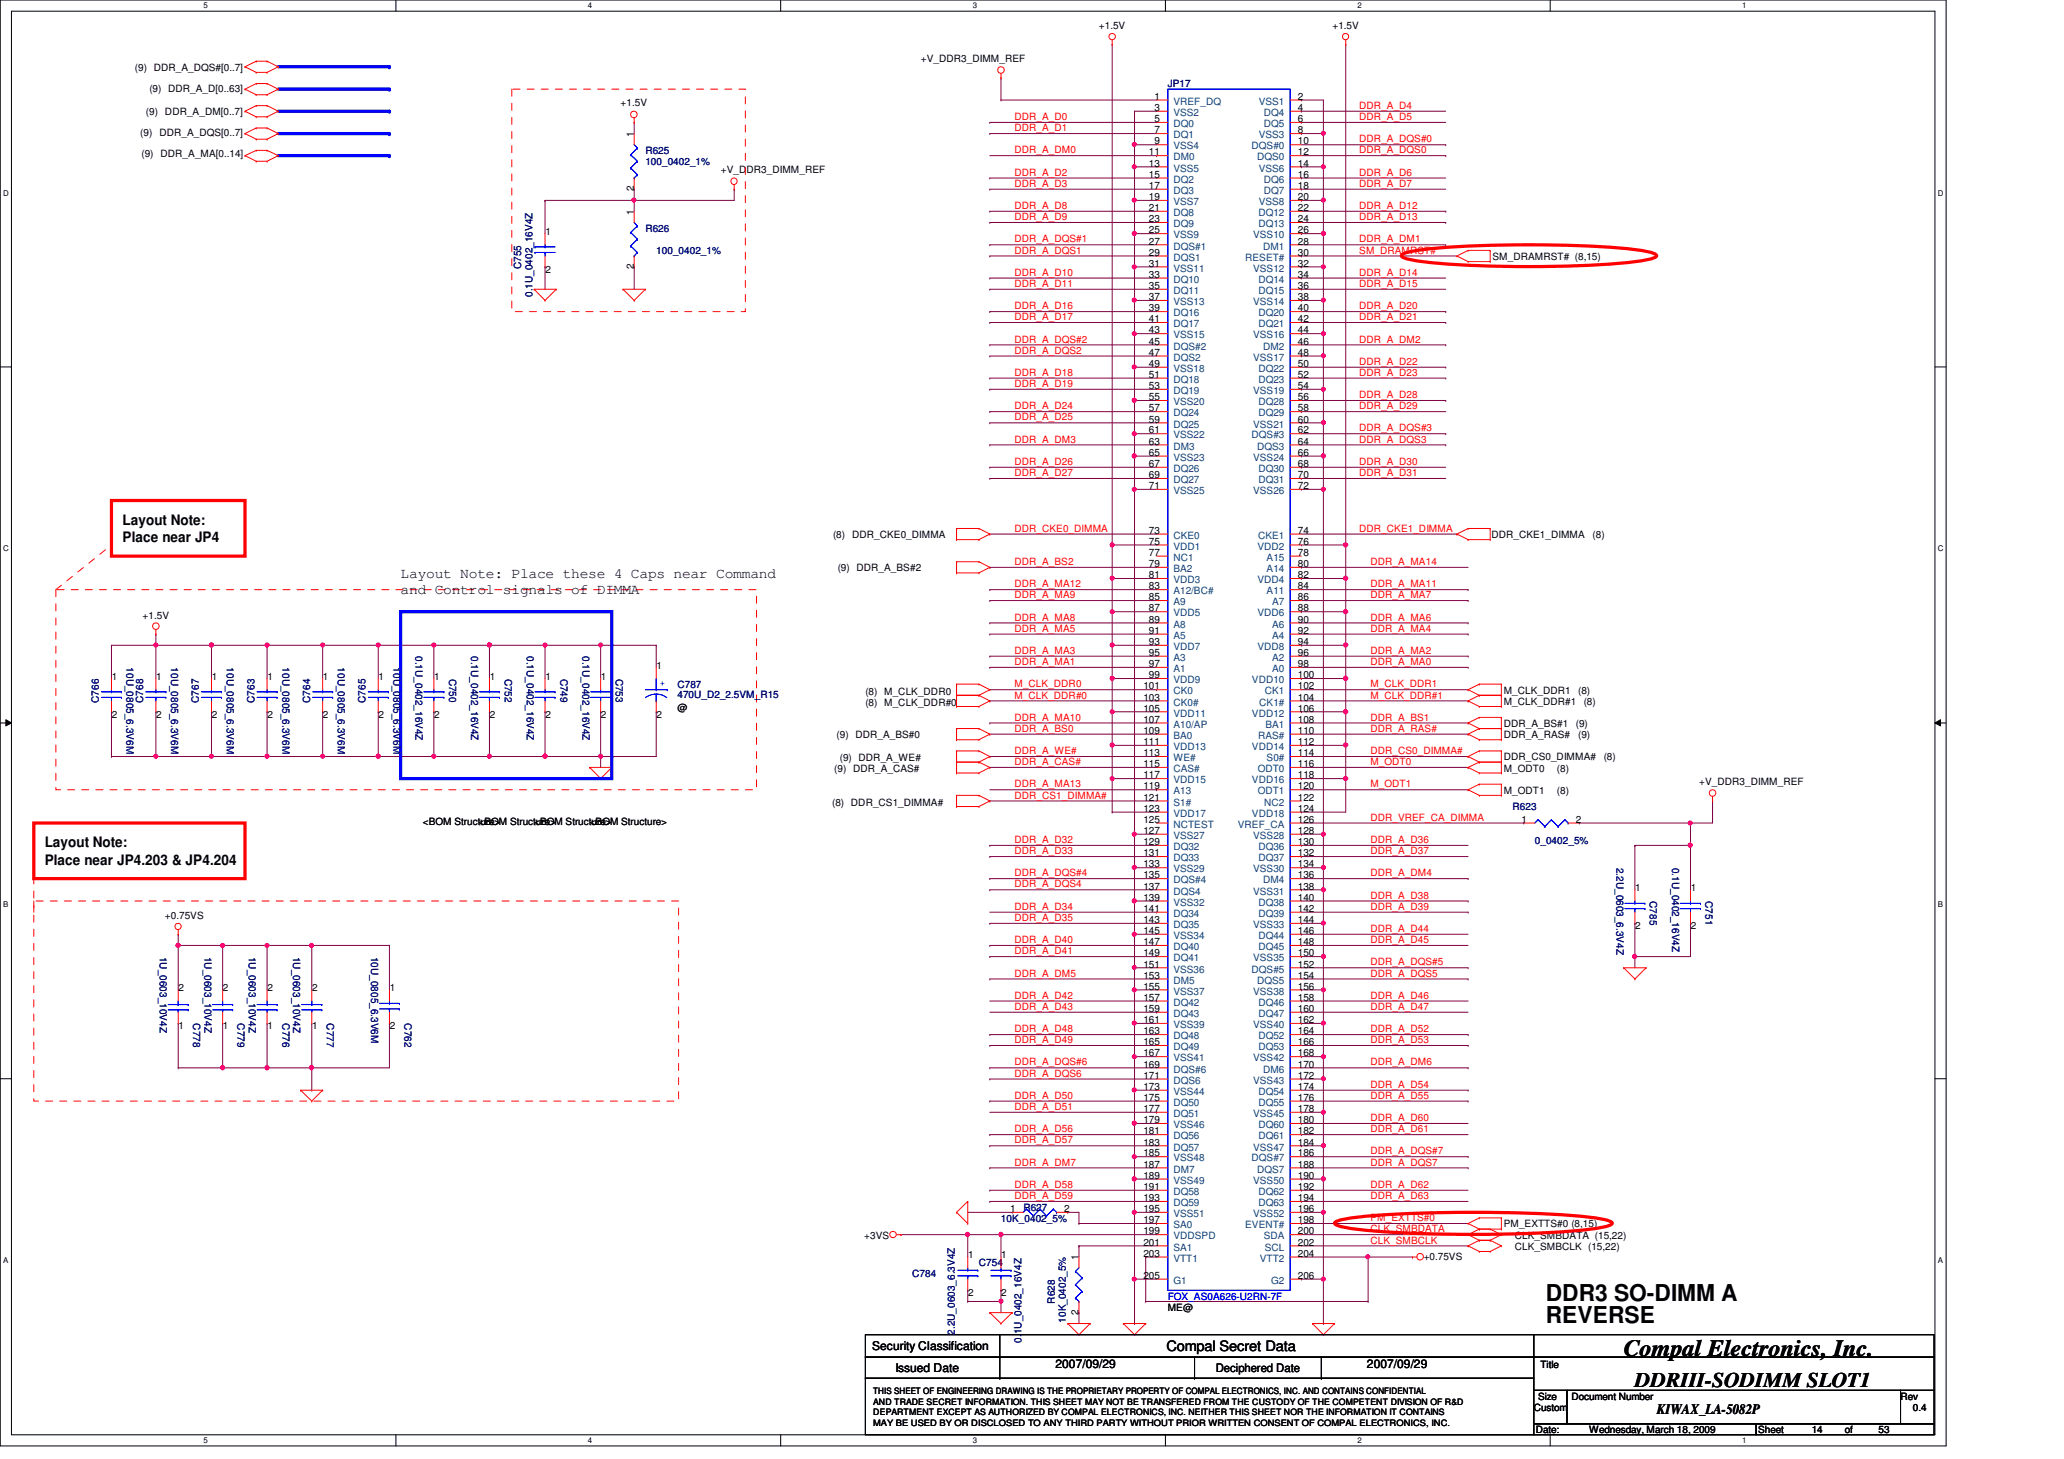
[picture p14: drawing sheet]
<svg xmlns="http://www.w3.org/2000/svg" width="297mm" height="210mm" viewBox="0 0 297 210" stroke-linecap="round" stroke-linejoin="round" font-family="sans-serif">
<defs><g id="words">
<g font-size="3.3">
<text x="222.5" y="190.4">REVERSE</text>
<text x="222.5" y="187.2">DDR3 SO-DIMM A</text>
<text x="233.7" y="195.1">Compal Electronics, Inc.</text>
</g>
<text font-size="3" x="235.3" y="199.6">DDRIII-SODIMM SLOT1</text>
<g font-size="2.1">
<text x="17.6" y="75.5">Layout Note:</text>
<text x="17.6" y="78">Place near JP4</text>
<text x="57.7" y="83.2">Layout Note: Place these 4 Caps near Command</text>
<text x="57.7" y="85.4">and Control signals of DIMMA</text>
<text x="6.4" y="121.9">Layout Note:</text>
<text x="6.4" y="124.4">Place near JP4.203 &amp; JP4.204</text>
<text x="167.9" y="194.4">Compal Secret Data</text>
<text x="238.5" y="203.5">KIWAX_LA-5082P</text>
</g>
<g font-size="1.7">
<text x="125.5" y="194.3">Security Classification</text>
<text x="128.9" y="197.3">Issued Date</text>
<text x="151.9" y="196.8">2007/09/29</text>
<text x="175" y="197.4">Deciphered Date</text>
<text x="196.7" y="196.8">2007/09/29</text>
</g>
<g font-size="1.4">
<text x="158.2" y="4.2">+1.5V</text>
<text x="191.8" y="4.2">+1.5V</text>
<text x="19.4" y="10.2">(9) DDR_A_DQS#[0..7]</text>
<text x="132.5" y="8.9">+V_DDR3_DIMM_REF</text>
<text x="21" y="16.6">(9) DDR_A_DM[0..7]</text>
<text x="21.5" y="13.2">(9) DDR_A_D[0..63]</text>
<text x="89.3" y="15.3">+1.5V</text>
<text x="166.2" y="14.4">1</text>
<text x="166.2" y="16">3</text>
<text x="166.2" y="17.6">5</text>
<text x="186.8" y="14.4">2</text>
<text x="186.8" y="16">4</text>
<text x="186.8" y="17.6">6</text>
<text x="20.2" y="19.6">(9) DDR_A_DQS[0..7]</text>
<text x="20.4" y="22.6">(9) DDR_A_MA[0..14]</text>
<text x="91.2" y="19.7" transform="rotate(-90 91.2 19.7)">1</text>
<text x="165.4" y="22.4">11</text>
<text x="165.4" y="24">13</text>
<text x="166.2" y="19.2">7</text>
<text x="166.2" y="20.8">9</text>
<text x="186.8" y="19.2">8</text>
<text x="186.8" y="20.8">10</text>
<text x="186.8" y="22.4">12</text>
<text x="186.8" y="24">14</text>
<text x="91.2" y="27.5" transform="rotate(-90 91.2 27.5)">2</text>
<text x="103.8" y="24.9">+V_DDR3_DIMM_REF</text>
<text x="165.4" y="25.6">15</text>
<text x="165.4" y="27.2">17</text>
<text x="165.4" y="28.8">19</text>
<text x="186.8" y="25.6">16</text>
<text x="186.8" y="27.2">18</text>
<text x="186.8" y="28.8">20</text>
<text x="78.5" y="33.8">1</text>
<text x="91.2" y="30.9" transform="rotate(-90 91.2 30.9)">1</text>
<text x="165.4" y="30.4">21</text>
<text x="165.4" y="32">23</text>
<text x="165.4" y="33.6">25</text>
<text x="165.4" y="35.2">27</text>
<text x="186.8" y="30.4">22</text>
<text x="186.8" y="32">24</text>
<text x="186.8" y="33.6">26</text>
<text x="186.8" y="35.2">28</text>
<text x="78.5" y="39.3">2</text>
<text x="91.2" y="38.7" transform="rotate(-90 91.2 38.7)">2</text>
<text x="165.4" y="36.8">29</text>
<text x="165.4" y="38.4">31</text>
<text x="165.4" y="40">33</text>
<text x="165.4" y="41.6">35</text>
<text x="186.8" y="36.8">30</text>
<text x="186.8" y="38.4">32</text>
<text x="186.8" y="40">34</text>
<text x="186.8" y="41.6">36</text>
<text x="214.8" y="37.4">SM_DRAMRST# (8,15)</text>
<text x="165.4" y="43.2">37</text>
<text x="165.4" y="44.8">39</text>
<text x="165.4" y="46.4">41</text>
<text x="165.4" y="48">43</text>
<text x="186.8" y="43.2">38</text>
<text x="186.8" y="44.8">40</text>
<text x="186.8" y="46.4">42</text>
<text x="186.8" y="48">44</text>
<text x="165.4" y="49.6">45</text>
<text x="165.4" y="51.2">47</text>
<text x="165.4" y="52.8">49</text>
<text x="186.8" y="49.6">46</text>
<text x="186.8" y="51.2">48</text>
<text x="186.8" y="52.8">50</text>
<text x="165.4" y="54.4">51</text>
<text x="165.4" y="56">53</text>
<text x="165.4" y="57.6">55</text>
<text x="165.4" y="59.2">57</text>
<text x="186.8" y="54.4">52</text>
<text x="186.8" y="56">54</text>
<text x="186.8" y="57.6">56</text>
<text x="186.8" y="59.2">58</text>
<text x="165.4" y="60.8">59</text>
<text x="165.4" y="62.4">61</text>
<text x="165.4" y="64">63</text>
<text x="165.4" y="65.6">65</text>
<text x="186.8" y="60.8">60</text>
<text x="186.8" y="62.4">62</text>
<text x="186.8" y="64">64</text>
<text x="186.8" y="65.6">66</text>
<text x="165.4" y="67.2">67</text>
<text x="165.4" y="68.8">69</text>
<text x="165.4" y="70.4">71</text>
<text x="186.8" y="67.2">68</text>
<text x="186.8" y="68.8">70</text>
<text x="186.8" y="70.4">72</text>
<text x="119.9" y="77.4">(8) DDR_CKE0_DIMMA</text>
<text x="165.4" y="76.8">73</text>
<text x="186.8" y="76.8">74</text>
<text x="214.6" y="77.4">DDR_CKE1_DIMMA</text>
<text x="229.2" y="77.4">(8)</text>
<text x="120.6" y="82.2">(9) DDR_A_BS#2</text>
<text x="165.4" y="78.4">75</text>
<text x="165.4" y="80">77</text>
<text x="165.4" y="81.6">79</text>
<text x="165.4" y="83.2">81</text>
<text x="186.8" y="78.4">76</text>
<text x="186.8" y="80">78</text>
<text x="186.8" y="81.6">80</text>
<text x="186.8" y="83.2">82</text>
<text x="20.5" y="89.1">+1.5V</text>
<text x="165.4" y="84.8">83</text>
<text x="165.4" y="86.4">85</text>
<text x="165.4" y="88">87</text>
<text x="165.4" y="89.6">89</text>
<text x="186.8" y="84.8">84</text>
<text x="186.8" y="86.4">86</text>
<text x="186.8" y="88">88</text>
<text x="186.8" y="89.6">90</text>
<text x="165.4" y="91.2">91</text>
<text x="165.4" y="92.8">93</text>
<text x="165.4" y="94.4">95</text>
<text x="165.4" y="96">97</text>
<text x="186.8" y="91.2">92</text>
<text x="186.8" y="92.8">94</text>
<text x="186.8" y="94.4">96</text>
<text x="186.8" y="96">98</text>
<text x="16.1" y="97.8">1</text>
<text x="22.5" y="97.8">1</text>
<text x="30.5" y="97.8">1</text>
<text x="38.5" y="97.8">1</text>
<text x="46.5" y="97.8">1</text>
<text x="54.5" y="97.8">1</text>
<text x="62.5" y="97.8">1</text>
<text x="70.5" y="97.8">1</text>
<text x="78.5" y="97.8">1</text>
<text x="86.5" y="97.8">1</text>
<text x="94.5" y="96.2">1</text>
<text x="124.5" y="99.9">(8) M_CLK_DDR0</text>
<text x="124.5" y="101.5">(8) M_CLK_DDR#0</text>
<text x="164.5" y="99.2">101</text>
<text x="164.5" y="100.8">103</text>
<text x="165.4" y="97.6">99</text>
<text x="186.8" y="97.6">100</text>
<text x="186.8" y="99.2">102</text>
<text x="186.8" y="100.8">104</text>
<text x="216.4" y="101.4">M_CLK_DDR#1</text>
<text x="216.4" y="99.8">M_CLK_DDR1</text>
<text x="227.1" y="99.8">(8)</text>
<text x="227.9" y="101.4">(8)</text>
<text x="16.1" y="103.3">2</text>
<text x="22.5" y="103.3">2</text>
<text x="30.5" y="103.3">2</text>
<text x="38.5" y="103.3">2</text>
<text x="46.5" y="103.3">2</text>
<text x="54.5" y="103.3">2</text>
<text x="62.5" y="103.3">2</text>
<text x="70.5" y="103.3">2</text>
<text x="78.5" y="103.3">2</text>
<text x="86.5" y="103.3">2</text>
<text x="94.5" y="103.3">2</text>
<text x="97.5" y="102.3">@</text>
<text x="120.4" y="106.2">(9) DDR_A_BS#0</text>
<text x="164.5" y="102.4">105</text>
<text x="164.5" y="104">107</text>
<text x="164.5" y="105.6">109</text>
<text x="164.5" y="107.2">111</text>
<text x="186.8" y="102.4">106</text>
<text x="186.8" y="104">108</text>
<text x="186.8" y="105.6">110</text>
<text x="186.8" y="107.2">112</text>
<text x="216.4" y="104.6">DDR_A_BS#1</text>
<text x="216.4" y="106.2">DDR_A_RAS#</text>
<text x="226.8" y="104.6">(9)</text>
<text x="227.1" y="106.2">(9)</text>
<text x="120.1" y="111">(9) DDR_A_CAS#</text>
<text x="120.9" y="109.5">(9) DDR_A_WE#</text>
<text x="164.5" y="108.8">113</text>
<text x="164.5" y="110.4">115</text>
<text x="164.5" y="112">117</text>
<text x="164.5" y="113.6">119</text>
<text x="186.8" y="108.8">114</text>
<text x="186.8" y="110.4">116</text>
<text x="186.8" y="112">118</text>
<text x="186.8" y="113.6">120</text>
<text x="216.4" y="109.4">DDR_CS0_DIMMA#</text>
<text x="216.4" y="111">M_ODT0</text>
<text x="224.1" y="111">(8)</text>
<text x="230.8" y="109.4">(8)</text>
<text x="244.6" y="112.9">+V_DDR3_DIMM_REF</text>
<text x="60.9" y="118.7">&lt;BOM Structure&gt;</text>
<text x="68.9" y="118.7">&lt;BOM Structure&gt;</text>
<text x="76.9" y="118.7">&lt;BOM Structure&gt;</text>
<text x="84.9" y="118.7">&lt;BOM Structure&gt;</text>
<text x="119.8" y="116">(8) DDR_CS1_DIMMA#</text>
<text x="164.5" y="115.2">121</text>
<text x="164.5" y="116.8">123</text>
<text x="164.5" y="118.4">125</text>
<text x="164.5" y="120">127</text>
<text x="186.8" y="115.2">122</text>
<text x="186.8" y="116.8">124</text>
<text x="186.8" y="118.4">126</text>
<text x="186.8" y="120">128</text>
<text x="216.4" y="114.2">M_ODT1</text>
<text x="219" y="118.4">1</text>
<text x="224.1" y="114.2">(8)</text>
<text x="226.8" y="118.4">2</text>
<text x="164.5" y="121.6">129</text>
<text x="164.5" y="123.2">131</text>
<text x="164.5" y="124.8">133</text>
<text x="186.8" y="121.6">130</text>
<text x="186.8" y="123.2">132</text>
<text x="186.8" y="124.8">134</text>
<text x="164.5" y="126.4">135</text>
<text x="164.5" y="128">137</text>
<text x="164.5" y="129.6">139</text>
<text x="164.5" y="131.2">141</text>
<text x="186.8" y="126.4">136</text>
<text x="186.8" y="128">138</text>
<text x="186.8" y="129.6">140</text>
<text x="186.8" y="131.2">142</text>
<text x="235.3" y="128.2">1</text>
<text x="243.3" y="128.2">1</text>
<text x="23.7" y="132.2">+0.75VS</text>
<text x="164.5" y="132.8">143</text>
<text x="164.5" y="134.4">145</text>
<text x="164.5" y="136">147</text>
<text x="164.5" y="137.6">149</text>
<text x="186.8" y="132.8">144</text>
<text x="186.8" y="134.4">146</text>
<text x="186.8" y="136">148</text>
<text x="186.8" y="137.6">150</text>
<text x="235.3" y="133.7">2</text>
<text x="243.3" y="133.7">2</text>
<text x="25.7" y="142.6">2</text>
<text x="32.1" y="142.6">2</text>
<text x="38.5" y="142.6">2</text>
<text x="44.9" y="142.6">2</text>
<text x="56.1" y="142.6">1</text>
<text x="164.5" y="139.2">151</text>
<text x="164.5" y="140.8">153</text>
<text x="164.5" y="142.4">155</text>
<text x="164.5" y="144">157</text>
<text x="186.8" y="139.2">152</text>
<text x="186.8" y="140.8">154</text>
<text x="186.8" y="142.4">156</text>
<text x="186.8" y="144">158</text>
<text x="25.7" y="148.1">1</text>
<text x="32.1" y="148.1">1</text>
<text x="38.5" y="148.1">1</text>
<text x="44.9" y="148.1">1</text>
<text x="56.1" y="148.1">2</text>
<text x="164.5" y="145.6">159</text>
<text x="164.5" y="147.2">161</text>
<text x="164.5" y="148.8">163</text>
<text x="186.8" y="145.6">160</text>
<text x="186.8" y="147.2">162</text>
<text x="186.8" y="148.8">164</text>
<text x="164.5" y="150.4">165</text>
<text x="164.5" y="152">167</text>
<text x="164.5" y="153.6">169</text>
<text x="164.5" y="155.2">171</text>
<text x="186.8" y="150.4">166</text>
<text x="186.8" y="152">168</text>
<text x="186.8" y="153.6">170</text>
<text x="186.8" y="155.2">172</text>
<text x="164.5" y="156.8">173</text>
<text x="164.5" y="158.4">175</text>
<text x="164.5" y="160">177</text>
<text x="164.5" y="161.6">179</text>
<text x="186.8" y="156.8">174</text>
<text x="186.8" y="158.4">176</text>
<text x="186.8" y="160">178</text>
<text x="186.8" y="161.6">180</text>
<text x="164.5" y="163.2">181</text>
<text x="164.5" y="164.8">183</text>
<text x="164.5" y="166.4">185</text>
<text x="164.5" y="168">187</text>
<text x="186.8" y="163.2">182</text>
<text x="186.8" y="164.8">184</text>
<text x="186.8" y="166.4">186</text>
<text x="186.8" y="168">188</text>
<text x="164.5" y="169.6">189</text>
<text x="164.5" y="171.2">191</text>
<text x="164.5" y="172.8">193</text>
<text x="186.8" y="169.6">190</text>
<text x="186.8" y="171.2">192</text>
<text x="186.8" y="172.8">194</text>
<text x="124.4" y="178.2">+3VS</text>
<text x="145.4" y="174.4">1</text>
<text x="153.2" y="174.4">2</text>
<text x="164.5" y="174.4">195</text>
<text x="164.5" y="176">197</text>
<text x="164.5" y="177.6">199</text>
<text x="164.5" y="179.2">201</text>
<text x="186.8" y="174.4">196</text>
<text x="186.8" y="176">198</text>
<text x="186.8" y="177.6">200</text>
<text x="186.8" y="179.2">202</text>
<text x="216.4" y="176.6">PM_EXTTS#0 (8,15)</text>
<text x="218" y="179.8">CLK_SMBCLK (15,22)</text>
<text x="218" y="178.2">CLK_SMBDATA (15,22)</text>
<text x="139.3" y="181">1</text>
<text x="144.1" y="181">1</text>
<text x="155.2" y="181.3" transform="rotate(-90 155.2 181.3)">1</text>
<text x="164.5" y="180.8">203</text>
<text x="164.5" y="184">205</text>
<text x="186.8" y="180.8">204</text>
<text x="186.8" y="184">206</text>
<text x="204.9" y="181.2">+0.75VS</text>
<text x="139.3" y="186.5">2</text>
<text x="144.1" y="186.5">2</text>
<text x="155.2" y="189.1" transform="rotate(-90 155.2 189.1)">2</text>
<text x="168.1" y="188.6">ME@</text>
<text x="221.7" y="196.8">Title</text>
<text x="220.7" y="203">Custom</text>
<text x="221.4" y="201.4">Size</text>
<text x="226.1" y="201.4">Document Number</text>
<text x="273.5" y="201.4">Rev</text>
<text x="275.3" y="203">0.4</text>
<text x="221" y="206.2">Date:</text>
<text x="228.7" y="206.2">Wednesday, March 18, 2009</text>
<text x="253" y="206.2">Sheet</text>
<text x="260.7" y="206.2">14</text>
<text x="265.5" y="206.2">of</text>
<text x="270.3" y="206.2">53</text>
</g>
<g font-size="1.4" fill="#f00">
<text x="146" y="17.3">DDR_A_D0</text>
<text x="195.6" y="15.7">DDR_A_D4</text>
<text x="195.6" y="17.3">DDR_A_D5</text>
<text x="146" y="22.1">DDR_A_DM0</text>
<text x="146" y="18.9">DDR_A_D1</text>
<text x="195.6" y="22.1">DDR_A_DQS0</text>
<text x="195.6" y="20.5">DDR_A_DQS#0</text>
<text x="146" y="26.9">DDR_A_D3</text>
<text x="146" y="25.3">DDR_A_D2</text>
<text x="195.6" y="25.3">DDR_A_D6</text>
<text x="195.6" y="26.9">DDR_A_D7</text>
<text x="146" y="31.7">DDR_A_D9</text>
<text x="146" y="34.9">DDR_A_DQS#1</text>
<text x="146" y="30.1">DDR_A_D8</text>
<text x="195.6" y="30.1">DDR_A_D12</text>
<text x="195.6" y="34.9">DDR_A_DM1</text>
<text x="195.6" y="31.7">DDR_A_D13</text>
<text x="146" y="39.7">DDR_A_D10</text>
<text x="146" y="41.3">DDR_A_D11</text>
<text x="146" y="36.5">DDR_A_DQS1</text>
<text x="195.6" y="36.5">SM_DRAMRST#</text>
<text x="195.6" y="41.3">DDR_A_D15</text>
<text x="195.6" y="39.7">DDR_A_D14</text>
<text x="146" y="44.5">DDR_A_D16</text>
<text x="146" y="46.1">DDR_A_D17</text>
<text x="195.6" y="44.5">DDR_A_D20</text>
<text x="195.6" y="46.1">DDR_A_D21</text>
<text x="146" y="50.9">DDR_A_DQS2</text>
<text x="146" y="49.3">DDR_A_DQS#2</text>
<text x="195.6" y="49.3">DDR_A_DM2</text>
<text x="195.6" y="52.5">DDR_A_D22</text>
<text x="146" y="55.7">DDR_A_D19</text>
<text x="146" y="58.9">DDR_A_D24</text>
<text x="146" y="54.1">DDR_A_D18</text>
<text x="195.6" y="57.3">DDR_A_D28</text>
<text x="195.6" y="58.9">DDR_A_D29</text>
<text x="195.6" y="54.1">DDR_A_D23</text>
<text x="146" y="63.7">DDR_A_DM3</text>
<text x="146" y="60.5">DDR_A_D25</text>
<text x="195.6" y="63.7">DDR_A_DQS3</text>
<text x="195.6" y="62.1">DDR_A_DQS#3</text>
<text x="146" y="68.5">DDR_A_D27</text>
<text x="146" y="66.9">DDR_A_D26</text>
<text x="195.6" y="68.5">DDR_A_D31</text>
<text x="195.6" y="66.9">DDR_A_D30</text>
<text x="146" y="76.5">DDR_CKE0_DIMMA</text>
<text x="195.6" y="76.5">DDR_CKE1_DIMMA</text>
<text x="146" y="81.3">DDR_A_BS2</text>
<text x="197.2" y="81.3">DDR_A_MA14</text>
<text x="146" y="89.3">DDR_A_MA8</text>
<text x="146" y="86.1">DDR_A_MA9</text>
<text x="146" y="84.5">DDR_A_MA12</text>
<text x="197.2" y="86.1">DDR_A_MA7</text>
<text x="197.2" y="89.3">DDR_A_MA6</text>
<text x="197.2" y="84.5">DDR_A_MA11</text>
<text x="146" y="94.1">DDR_A_MA3</text>
<text x="146" y="95.7">DDR_A_MA1</text>
<text x="146" y="90.9">DDR_A_MA5</text>
<text x="197.2" y="95.7">DDR_A_MA0</text>
<text x="197.2" y="90.9">DDR_A_MA4</text>
<text x="197.2" y="94.1">DDR_A_MA2</text>
<text x="146" y="98.9">M_CLK_DDR0</text>
<text x="146" y="100.5">M_CLK_DDR#0</text>
<text x="197.2" y="98.9">M_CLK_DDR1</text>
<text x="197.2" y="100.5">M_CLK_DDR#1</text>
<text x="146" y="103.7">DDR_A_MA10</text>
<text x="146" y="105.3">DDR_A_BS0</text>
<text x="197.2" y="103.7">DDR_A_BS1</text>
<text x="197.2" y="105.3">DDR_A_RAS#</text>
<text x="146" y="108.5">DDR_A_WE#</text>
<text x="146" y="110.1">DDR_A_CAS#</text>
<text x="146" y="113.3">DDR_A_MA13</text>
<text x="197.2" y="108.5">DDR_CS0_DIMMA#</text>
<text x="197.2" y="110.1">M_ODT0</text>
<text x="197.2" y="113.3">M_ODT1</text>
<text x="146" y="114.9">DDR_CS1_DIMMA#</text>
<text x="197.2" y="118.1">DDR_VREF_CA_DIMMA</text>
<text x="146" y="122.9">DDR_A_D33</text>
<text x="146" y="121.3">DDR_A_D32</text>
<text x="197.2" y="122.9">DDR_A_D37</text>
<text x="197.2" y="121.3">DDR_A_D36</text>
<text x="146" y="126.1">DDR_A_DQS#4</text>
<text x="146" y="130.9">DDR_A_D34</text>
<text x="146" y="127.7">DDR_A_DQS4</text>
<text x="197.2" y="130.9">DDR_A_D39</text>
<text x="197.2" y="126.1">DDR_A_DM4</text>
<text x="197.2" y="129.3">DDR_A_D38</text>
<text x="146" y="135.7">DDR_A_D40</text>
<text x="146" y="137.3">DDR_A_D41</text>
<text x="146" y="132.5">DDR_A_D35</text>
<text x="197.2" y="134.1">DDR_A_D44</text>
<text x="197.2" y="135.7">DDR_A_D45</text>
<text x="146" y="140.5">DDR_A_DM5</text>
<text x="146" y="143.7">DDR_A_D42</text>
<text x="197.2" y="143.7">DDR_A_D46</text>
<text x="197.2" y="138.9">DDR_A_DQS#5</text>
<text x="197.2" y="140.5">DDR_A_DQS5</text>
<text x="146" y="145.3">DDR_A_D43</text>
<text x="146" y="148.5">DDR_A_D48</text>
<text x="197.2" y="148.5">DDR_A_D52</text>
<text x="197.2" y="145.3">DDR_A_D47</text>
<text x="146" y="153.3">DDR_A_DQS#6</text>
<text x="146" y="150.1">DDR_A_D49</text>
<text x="146" y="154.9">DDR_A_DQS6</text>
<text x="197.2" y="150.1">DDR_A_D53</text>
<text x="197.2" y="153.3">DDR_A_DM6</text>
<text x="146" y="159.7">DDR_A_D51</text>
<text x="146" y="158.1">DDR_A_D50</text>
<text x="197.2" y="156.5">DDR_A_D54</text>
<text x="197.2" y="161.3">DDR_A_D60</text>
<text x="197.2" y="158.1">DDR_A_D55</text>
<text x="146" y="164.5">DDR_A_D57</text>
<text x="146" y="167.7">DDR_A_DM7</text>
<text x="146" y="162.9">DDR_A_D56</text>
<text x="197.2" y="167.7">DDR_A_DQS7</text>
<text x="197.2" y="166.1">DDR_A_DQS#7</text>
<text x="197.2" y="162.9">DDR_A_D61</text>
<text x="146" y="172.5">DDR_A_D59</text>
<text x="146" y="170.9">DDR_A_D58</text>
<text x="197.2" y="170.9">DDR_A_D62</text>
<text x="197.2" y="172.5">DDR_A_D63</text>
<text x="197.2" y="178.9">CLK_SMBCLK</text>
<text x="197.2" y="177.3">CLK_SMBDATA</text>
<text x="197.2" y="175.7">PM_EXTTS#0</text>
</g>
<g font-size="1.4" fill="#000080">
<text x="168.1" y="12.6">JP17</text>
<text x="92.9" y="22.2">R625</text>
<text x="92.9" y="23.7">100_0402_1%</text>
<text x="92.9" y="33.4">R626</text>
<text x="75" y="38.7" transform="rotate(-90 75 38.7)">C755</text>
<text x="94.4" y="36.6">100_0402_1%</text>
<text x="76.6" y="42.7" transform="rotate(-90 76.6 42.7)">0.1U_0402_16V4Z</text>
<text x="59.8" y="94.4" transform="rotate(90 59.8 94.4)">0.1U_0402_16V4Z</text>
<text x="67.8" y="94.4" transform="rotate(90 67.8 94.4)">0.1U_0402_16V4Z</text>
<text x="75.8" y="94.4" transform="rotate(90 75.8 94.4)">0.1U_0402_16V4Z</text>
<text x="83.8" y="94.4" transform="rotate(90 83.8 94.4)">0.1U_0402_16V4Z</text>
<text x="14.2" y="101.1" transform="rotate(-90 14.2 101.1)">C766</text>
<text x="18.2" y="96" transform="rotate(90 18.2 96)">10U_0805_6.3V6M</text>
<text x="20.6" y="101.1" transform="rotate(-90 20.6 101.1)">C768</text>
<text x="24.6" y="96" transform="rotate(90 24.6 96)">10U_0805_6.3V6M</text>
<text x="28.6" y="101.1" transform="rotate(-90 28.6 101.1)">C767</text>
<text x="32.6" y="96" transform="rotate(90 32.6 96)">10U_0805_6.3V6M</text>
<text x="36.6" y="101.1" transform="rotate(-90 36.6 101.1)">C763</text>
<text x="40.6" y="96" transform="rotate(90 40.6 96)">10U_0805_6.3V6M</text>
<text x="44.6" y="101.1" transform="rotate(-90 44.6 101.1)">C764</text>
<text x="48.6" y="96" transform="rotate(90 48.6 96)">10U_0805_6.3V6M</text>
<text x="52.6" y="101.1" transform="rotate(-90 52.6 101.1)">C765</text>
<text x="56.6" y="96" transform="rotate(90 56.6 96)">10U_0805_6.3V6M</text>
<text x="64.6" y="97.6" transform="rotate(90 64.6 97.6)">C750</text>
<text x="72.6" y="97.6" transform="rotate(90 72.6 97.6)">C752</text>
<text x="80.6" y="97.6" transform="rotate(90 80.6 97.6)">C749</text>
<text x="88.6" y="97.6" transform="rotate(90 88.6 97.6)">C753</text>
<text x="97.5" y="99">C787</text>
<text x="97.5" y="100.4">470U_D2_2.5VM_R15</text>
<text x="217.7" y="116.6">R623</text>
<text x="220.9" y="121.4">0_0402_5%</text>
<text x="232.7" y="124.8" transform="rotate(90 232.7 124.8)">2.2U_0603_6.3V4Z</text>
<text x="240.7" y="124.8" transform="rotate(90 240.7 124.8)">0.1U_0402_16V4Z</text>
<text x="237.4" y="129.6" transform="rotate(90 237.4 129.6)">C785</text>
<text x="245.4" y="129.6" transform="rotate(90 245.4 129.6)">C751</text>
<text x="23" y="137.6" transform="rotate(90 23 137.6)">1U_0603_10V4Z</text>
<text x="29.4" y="137.6" transform="rotate(90 29.4 137.6)">1U_0603_10V4Z</text>
<text x="35.8" y="137.6" transform="rotate(90 35.8 137.6)">1U_0603_10V4Z</text>
<text x="42.2" y="137.6" transform="rotate(90 42.2 137.6)">1U_0603_10V4Z</text>
<text x="53.4" y="137.6" transform="rotate(90 53.4 137.6)">10U_0805_6.3V6M</text>
<text x="27.8" y="147.2" transform="rotate(90 27.8 147.2)">C778</text>
<text x="34.2" y="147.2" transform="rotate(90 34.2 147.2)">C779</text>
<text x="40.6" y="147.2" transform="rotate(90 40.6 147.2)">C776</text>
<text x="47" y="147.2" transform="rotate(90 47 147.2)">C777</text>
<text x="58.2" y="147.2" transform="rotate(90 58.2 147.2)">C762</text>
<text x="144.1" y="175.8">10K_0402_5%</text>
<text x="147.3" y="174.2">R627</text>
<text x="131.3" y="183.8">C784</text>
<text x="140.9" y="182.2">C754</text>
<text x="151.8" y="187.5" transform="rotate(-90 151.8 187.5)">R628</text>
<text x="153.4" y="190.3" transform="rotate(-90 153.4 190.3)">10K_0402_5%</text>
<text x="137.4" y="192" transform="rotate(-90 137.4 192)">2.2U_0603_6.3V4Z</text>
<text x="147" y="193.2" transform="rotate(-90 147 193.2)">0.1U_0402_16V4Z</text>
</g>
<g font-size="1.4" fill="#004080">
<text x="168.9" y="15.1">VREF_DQ</text>
<text x="168.9" y="16.7">VSS2</text>
<text x="181.1" y="15.1">VSS1</text>
<text x="181.9" y="16.7">DQ4</text>
<text x="168.9" y="18.3">DQ0</text>
<text x="168.9" y="19.9">DQ1</text>
<text x="168.9" y="21.5">VSS4</text>
<text x="168.9" y="23.1">DM0</text>
<text x="180.1" y="21.5">DQS#0</text>
<text x="180.9" y="23.1">DQS0</text>
<text x="181.1" y="19.9">VSS3</text>
<text x="181.9" y="18.3">DQ5</text>
<text x="168.9" y="24.7">VSS5</text>
<text x="168.9" y="26.3">DQ2</text>
<text x="168.9" y="27.9">DQ3</text>
<text x="168.9" y="29.5">VSS7</text>
<text x="181.1" y="24.7">VSS6</text>
<text x="181.1" y="29.5">VSS8</text>
<text x="181.9" y="26.3">DQ6</text>
<text x="181.9" y="27.9">DQ7</text>
<text x="168.9" y="31.1">DQ8</text>
<text x="168.9" y="32.7">DQ9</text>
<text x="168.9" y="34.3">VSS9</text>
<text x="168.9" y="35.9">DQS#1</text>
<text x="180.3" y="34.3">VSS10</text>
<text x="181.1" y="31.1">DQ12</text>
<text x="181.1" y="32.7">DQ13</text>
<text x="181.8" y="35.9">DM1</text>
<text x="168.9" y="37.5">DQS1</text>
<text x="168.9" y="39.1">VSS11</text>
<text x="168.9" y="40.7">DQ10</text>
<text x="179.2" y="37.5">RESET#</text>
<text x="180.3" y="39.1">VSS12</text>
<text x="181.1" y="40.7">DQ14</text>
<text x="168.9" y="42.3">DQ11</text>
<text x="168.9" y="43.9">VSS13</text>
<text x="168.9" y="45.5">DQ16</text>
<text x="168.9" y="47.1">DQ17</text>
<text x="180.3" y="43.9">VSS14</text>
<text x="181.1" y="42.3">DQ15</text>
<text x="181.1" y="45.5">DQ20</text>
<text x="181.1" y="47.1">DQ21</text>
<text x="168.9" y="48.7">VSS15</text>
<text x="168.9" y="50.3">DQS#2</text>
<text x="168.9" y="51.9">DQS2</text>
<text x="168.9" y="53.5">VSS18</text>
<text x="180.3" y="48.7">VSS16</text>
<text x="180.3" y="51.9">VSS17</text>
<text x="181.1" y="53.5">DQ22</text>
<text x="181.8" y="50.3">DM2</text>
<text x="168.9" y="55.1">DQ18</text>
<text x="168.9" y="56.7">DQ19</text>
<text x="168.9" y="58.3">VSS20</text>
<text x="168.9" y="59.9">DQ24</text>
<text x="180.3" y="56.7">VSS19</text>
<text x="181.1" y="55.1">DQ23</text>
<text x="181.1" y="58.3">DQ28</text>
<text x="181.1" y="59.9">DQ29</text>
<text x="168.9" y="61.5">DQ25</text>
<text x="168.9" y="63.1">VSS22</text>
<text x="168.9" y="64.7">DM3</text>
<text x="180.1" y="63.1">DQS#3</text>
<text x="180.3" y="61.5">VSS21</text>
<text x="180.9" y="64.7">DQS3</text>
<text x="168.9" y="66.3">VSS23</text>
<text x="168.9" y="67.9">DQ26</text>
<text x="168.9" y="69.5">DQ27</text>
<text x="168.9" y="71.1">VSS25</text>
<text x="180.3" y="66.3">VSS24</text>
<text x="180.3" y="71.1">VSS26</text>
<text x="181.1" y="67.9">DQ30</text>
<text x="181.1" y="69.5">DQ31</text>
<text x="168.9" y="77.5">CKE0</text>
<text x="181.1" y="77.5">CKE1</text>
<text x="168.9" y="79.1">VDD1</text>
<text x="168.9" y="80.7">NC1</text>
<text x="168.9" y="82.3">BA2</text>
<text x="168.9" y="83.9">VDD3</text>
<text x="181" y="79.1">VDD2</text>
<text x="181" y="83.9">VDD4</text>
<text x="182.3" y="80.7">A15</text>
<text x="182.3" y="82.3">A14</text>
<text x="168.9" y="85.5">A12/BC#</text>
<text x="168.9" y="87.1">A9</text>
<text x="168.9" y="88.7">VDD5</text>
<text x="181" y="88.7">VDD6</text>
<text x="182.3" y="85.5">A11</text>
<text x="183.1" y="87.1">A7</text>
<text x="168.9" y="90.3">A8</text>
<text x="168.9" y="91.9">A5</text>
<text x="168.9" y="93.5">VDD7</text>
<text x="168.9" y="95.1">A3</text>
<text x="181" y="93.5">VDD8</text>
<text x="183.1" y="90.3">A6</text>
<text x="183.1" y="91.9">A4</text>
<text x="183.1" y="95.1">A2</text>
<text x="168.9" y="96.7">A1</text>
<text x="168.9" y="98.3">VDD9</text>
<text x="168.9" y="99.9">CK0</text>
<text x="168.9" y="101.5">CK0#</text>
<text x="180.2" y="98.3">VDD10</text>
<text x="181.2" y="101.5">CK1#</text>
<text x="182" y="99.9">CK1</text>
<text x="183.1" y="96.7">A0</text>
<text x="168.9" y="103.1">VDD11</text>
<text x="168.9" y="104.7">A10/AP</text>
<text x="168.9" y="106.3">BA0</text>
<text x="168.9" y="107.9">VDD13</text>
<text x="180.2" y="103.1">VDD12</text>
<text x="180.2" y="107.9">VDD14</text>
<text x="181.1" y="106.3">RAS#</text>
<text x="182.1" y="104.7">BA1</text>
<text x="168.9" y="109.5">WE#</text>
<text x="168.9" y="111.1">CAS#</text>
<text x="168.9" y="112.7">VDD15</text>
<text x="180.2" y="112.7">VDD16</text>
<text x="181" y="111.1">ODT0</text>
<text x="182.3" y="109.5">S0#</text>
<text x="168.9" y="114.3">A13</text>
<text x="168.9" y="115.9">S1#</text>
<text x="168.9" y="117.5">VDD17</text>
<text x="168.9" y="119.1">NCTEST</text>
<text x="178.1" y="119.1">VREF_CA</text>
<text x="180.2" y="117.5">VDD18</text>
<text x="181" y="114.3">ODT1</text>
<text x="181.9" y="115.9">NC2</text>
<text x="168.9" y="120.7">VSS27</text>
<text x="168.9" y="122.3">DQ32</text>
<text x="168.9" y="123.9">DQ33</text>
<text x="168.9" y="125.5">VSS29</text>
<text x="180.3" y="120.7">VSS28</text>
<text x="180.3" y="125.5">VSS30</text>
<text x="181.1" y="122.3">DQ36</text>
<text x="181.1" y="123.9">DQ37</text>
<text x="168.9" y="127.1">DQS#4</text>
<text x="168.9" y="128.7">DQS4</text>
<text x="168.9" y="130.3">VSS32</text>
<text x="168.9" y="131.9">DQ34</text>
<text x="180.3" y="128.7">VSS31</text>
<text x="181.1" y="130.3">DQ38</text>
<text x="181.1" y="131.9">DQ39</text>
<text x="181.8" y="127.1">DM4</text>
<text x="168.9" y="133.5">DQ35</text>
<text x="168.9" y="135.1">VSS34</text>
<text x="168.9" y="136.7">DQ40</text>
<text x="180.3" y="133.5">VSS33</text>
<text x="181.1" y="135.1">DQ44</text>
<text x="181.1" y="136.7">DQ45</text>
<text x="168.9" y="138.3">DQ41</text>
<text x="168.9" y="139.9">VSS36</text>
<text x="168.9" y="141.5">DM5</text>
<text x="168.9" y="143.1">VSS37</text>
<text x="180.1" y="139.9">DQS#5</text>
<text x="180.3" y="138.3">VSS35</text>
<text x="180.3" y="143.1">VSS38</text>
<text x="180.9" y="141.5">DQS5</text>
<text x="168.9" y="144.7">DQ42</text>
<text x="168.9" y="146.3">DQ43</text>
<text x="168.9" y="147.9">VSS39</text>
<text x="168.9" y="149.5">DQ48</text>
<text x="180.3" y="147.9">VSS40</text>
<text x="181.1" y="144.7">DQ46</text>
<text x="181.1" y="146.3">DQ47</text>
<text x="181.1" y="149.5">DQ52</text>
<text x="168.9" y="151.1">DQ49</text>
<text x="168.9" y="152.7">VSS41</text>
<text x="168.9" y="154.3">DQS#6</text>
<text x="168.9" y="155.9">DQS6</text>
<text x="180.3" y="152.7">VSS42</text>
<text x="180.3" y="155.9">VSS43</text>
<text x="181.1" y="151.1">DQ53</text>
<text x="181.8" y="154.3">DM6</text>
<text x="168.9" y="157.5">VSS44</text>
<text x="168.9" y="159.1">DQ50</text>
<text x="168.9" y="160.7">DQ51</text>
<text x="180.3" y="160.7">VSS45</text>
<text x="181.1" y="157.5">DQ54</text>
<text x="181.1" y="159.1">DQ55</text>
<text x="168.9" y="162.3">VSS46</text>
<text x="168.9" y="163.9">DQ56</text>
<text x="168.9" y="165.5">DQ57</text>
<text x="168.9" y="167.1">VSS48</text>
<text x="180.1" y="167.1">DQS#7</text>
<text x="180.3" y="165.5">VSS47</text>
<text x="181.1" y="162.3">DQ60</text>
<text x="181.1" y="163.9">DQ61</text>
<text x="168.9" y="168.7">DM7</text>
<text x="168.9" y="170.3">VSS49</text>
<text x="168.9" y="171.9">DQ58</text>
<text x="168.9" y="173.5">DQ59</text>
<text x="180.3" y="170.3">VSS50</text>
<text x="180.9" y="168.7">DQS7</text>
<text x="181.1" y="171.9">DQ62</text>
<text x="181.1" y="173.5">DQ63</text>
<text x="168.9" y="175.1">VSS51</text>
<text x="168.9" y="176.7">SA0</text>
<text x="168.9" y="178.3">VDDSPD</text>
<text x="168.9" y="179.9">SA1</text>
<text x="179.2" y="176.7">EVENT#</text>
<text x="180.3" y="175.1">VSS52</text>
<text x="181.9" y="178.3">SDA</text>
<text x="182" y="179.9">SCL</text>
<text x="168.9" y="181.5">VTT1</text>
<text x="168.9" y="184.7">G1</text>
<text x="181.3" y="181.5">VTT2</text>
<text x="183" y="184.7">G2</text>
</g>
<g font-size="1.4" fill="#00f">
<text x="95" y="98.6">+</text>
<text x="168.1" y="187">FOX_AS0A626-U2RN-7F</text>
</g>
<g font-size="1.3">
<text x="125.7" y="203.6">DEPARTMENT EXCEPT AS AUTHORIZED BY COMPAL ELECTRONICS, INC. NEITHER THIS SHEET NOR THE INFORMATION IT CONTAINS</text>
<text x="125.7" y="200.6">THIS SHEET OF ENGINEERING DRAWING IS THE PROPRIETARY PROPERTY OF COMPAL ELECTRONICS, INC. AND CONTAINS CONFIDENTIAL</text>
<text x="125.7" y="202.1">AND TRADE SECRET INFORMATION. THIS SHEET MAY NOT BE TRANSFERED FROM THE CUSTODY OF THE COMPETENT DIVISION OF R&amp;D</text>
<text x="125.7" y="205.1">MAY BE USED BY OR DISCLOSED TO ANY THIRD PARTY WITHOUT PRIOR WRITTEN CONSENT OF COMPAL ELECTRONICS, INC.</text>
</g>
<g font-size="1.1">
<text x="29.3" y="1.1">5</text>
<text x="84.6" y="1.1">4</text>
<text x="140" y="1.1">3</text>
<text x="195.4" y="1.1">2</text>
<text x="250.7" y="1.1">1</text>
<text x=".5" y="28.2">D</text>
<text x="278.9" y="28.2">D</text>
<text x=".5" y="79.3">C</text>
<text x="278.9" y="79.3">C</text>
<text x=".5" y="130.6">B</text>
<text x="278.9" y="130.6">B</text>
<text x=".5" y="181.7">A</text>
<text x="278.9" y="181.7">A</text>
<text x="29.3" y="207.6">5</text>
<text x="84.6" y="207.6">4</text>
<text x="140" y="207.6">3</text>
<text x="195.4" y="207.6">2</text>
<text x="250.7" y="207.6">1</text>
</g>
</g></defs>
<path d="M0 0h280.1v208h-280.1zM1.6 1.6h276.9v204.8h-276.9z" fill="none" stroke="#000" stroke-width=".14"/>
<g fill="#fff">
<path d="M29.3 .2h.6v1.2h-.6z"/>
<path d="M29.3 206.6h.6v1.2h-.6z"/>
</g>
<path d="M57 0v1.6M57 206.4v1.6" fill="none" stroke="#000" stroke-width=".14"/>
<g fill="#fff">
<path d="M84.6 .2h.6v1.2h-.6z"/>
<path d="M84.6 206.6h.6v1.2h-.6z"/>
</g>
<path d="M112.3 0v1.6M112.3 206.4v1.6" fill="none" stroke="#000" stroke-width=".14"/>
<g fill="#fff">
<path d="M140 .2h.6v1.2h-.6z"/>
<path d="M140 206.6h.6v1.2h-.6z"/>
</g>
<path d="M167.7 0v1.6M167.7 206.4v1.6" fill="none" stroke="#000" stroke-width=".14"/>
<g fill="#fff">
<path d="M195.4 .2h.6v1.2h-.6z"/>
<path d="M195.4 206.6h.6v1.2h-.6z"/>
</g>
<path d="M223.1 0v1.6M223.1 206.4v1.6" fill="none" stroke="#000" stroke-width=".14"/>
<g fill="#fff">
<path d="M250.7 .2h.6v1.2h-.6z"/>
<path d="M250.7 206.6h.6v1.2h-.6z"/>
<path d="M.5 27.2h.7v1.2h-.7z"/>
<path d="M278.9 27.2h.8v1.2h-.8z"/>
<path d="M.5 78.4h.7v1.1h-.7z"/>
<path d="M278.9 78.4h.8v1.1h-.8z"/>
</g>
<path d="M0 52.8h1.6M278.5 52.8h1.6" fill="none" stroke="#000" stroke-width=".14"/>
<g fill="#fff">
<path d="M.5 129.6h.7v1.2h-.7z"/>
<path d="M278.9 129.6h.7v1.2h-.7z"/>
</g>
<path d="M0 104h1.6M.8 103.5l.8 .5-.8 .4zM278.5 104l.8-.5v.9zM278.5 104h1.6" fill="none" stroke="#000" stroke-width=".14"/>
<path d="M.8 103.5l.8 .5-.8 .4zM278.5 104l.8-.5v.9z" fill="#000"/>
<g fill="#fff">
<path d="M.5 180.8h.7v1.1h-.7z"/>
<path d="M278.9 180.8h.7v1.1h-.7z"/>
</g>
<path d="M0 155.2h1.6M278.5 155.2h1.6" fill="none" stroke="#000" stroke-width=".14"/>
<path d="M40 12.8h16" fill="none" stroke="#00f" stroke-width=".47"/>
<circle cx="56" cy="12.8" r=".23" fill="#00f"/>
<path d="M40 19.2h16" fill="none" stroke="#00f" stroke-width=".47"/>
<circle cx="56" cy="19.2" r=".23" fill="#00f"/>
<path d="M40 22.4h16" fill="none" stroke="#00f" stroke-width=".47"/>
<circle cx="56" cy="22.4" r=".23" fill="#00f"/>
<path d="M40 16h16" fill="none" stroke="#00f" stroke-width=".47"/>
<circle cx="56" cy="16" r=".23" fill="#00f"/>
<path d="M40 9.6h16" fill="none" stroke="#00f" stroke-width=".47"/>
<circle cx="56" cy="9.6" r=".23" fill="#00f"/>
<path d="M78.4 92.8h.1M78.4 92.8h8" fill="none" stroke="#800040" stroke-width=".14"/>
<circle cx="78.4" cy="92.8" r=".3" fill="#f0f"/>
<circle cx="78.4" cy="92.8" r=".3" fill="none" stroke="#f0f" stroke-width=".14"/>
<path d="M86.4 108.8h.1M86.4 108.8v1.6" fill="none" stroke="#800040" stroke-width=".14"/>
<circle cx="86.4" cy="108.8" r=".3" fill="#f0f"/>
<circle cx="86.4" cy="108.8" r=".3" fill="none" stroke="#f0f" stroke-width=".14"/>
<path d="M70.4 108.8h.1M70.4 108.8h8" fill="none" stroke="#800040" stroke-width=".14"/>
<circle cx="78.4" cy="108.8" r=".3" fill="#f0f"/>
<circle cx="78.4" cy="108.8" r=".3" fill="none" stroke="#f0f" stroke-width=".14"/>
<circle cx="70.4" cy="108.8" r=".3" fill="#f0f"/>
<circle cx="70.4" cy="108.8" r=".3" fill="none" stroke="#f0f" stroke-width=".14"/>
<path d="M54.4 92.8h.1M54.4 92.8h8" fill="none" stroke="#800040" stroke-width=".14"/>
<circle cx="54.4" cy="92.8" r=".3" fill="#f0f"/>
<circle cx="54.4" cy="92.8" r=".3" fill="none" stroke="#f0f" stroke-width=".14"/>
<path d="M30.4 108.8h.1M30.4 108.8h8M62.4 108.8h.1M62.4 108.8h8M86.4 108.8h.1M86.4 108.8h8" fill="none" stroke="#800040" stroke-width=".14"/>
<circle cx="30.4" cy="108.8" r=".3" fill="#f0f"/>
<circle cx="30.4" cy="108.8" r=".3" fill="none" stroke="#f0f" stroke-width=".14"/>
<path d="M22.4 92.8h.1M22.4 91.2h.1M22.4 91.2v6.4M30.4 92.8h.1M30.4 92.8h8M54.4 102.4h.1M54.4 102.4v6.4" fill="none" stroke="#800040" stroke-width=".14"/>
<circle cx="30.4" cy="92.8" r=".3" fill="#f0f"/>
<circle cx="30.4" cy="92.8" r=".3" fill="none" stroke="#f0f" stroke-width=".14"/>
<path d="M22.4 92.8h.1M22.4 92.8h8" fill="none" stroke="#800040" stroke-width=".14"/>
<circle cx="30.4" cy="92.8" r=".3" fill="#f0f"/>
<circle cx="30.4" cy="92.8" r=".3" fill="none" stroke="#f0f" stroke-width=".14"/>
<circle cx="22.4" cy="92.8" r=".3" fill="#f0f"/>
<circle cx="22.4" cy="92.8" r=".3" fill="none" stroke="#f0f" stroke-width=".14"/>
<path d="M62.4 92.8h.1M62.4 92.8h8" fill="none" stroke="#800040" stroke-width=".14"/>
<circle cx="70.4" cy="92.8" r=".3" fill="#f0f"/>
<circle cx="70.4" cy="92.8" r=".3" fill="none" stroke="#f0f" stroke-width=".14"/>
<circle cx="62.4" cy="92.8" r=".3" fill="#f0f"/>
<circle cx="62.4" cy="92.8" r=".3" fill="none" stroke="#f0f" stroke-width=".14"/>
<path d="M38.4 92.8h.1M38.4 92.8v4.8M38.4 92.8h8M46.4 92.8h.1M46.4 92.8v4.8" fill="none" stroke="#800040" stroke-width=".14"/>
<circle cx="38.4" cy="92.8" r=".3" fill="#f0f"/>
<circle cx="38.4" cy="92.8" r=".3" fill="none" stroke="#f0f" stroke-width=".14"/>
<path d="M62.4 102.4h.1M62.4 102.4v6.4" fill="none" stroke="#800040" stroke-width=".14"/>
<circle cx="62.4" cy="108.8" r=".3" fill="#f0f"/>
<circle cx="62.4" cy="108.8" r=".3" fill="none" stroke="#f0f" stroke-width=".14"/>
<g fill="none" stroke="#800040" stroke-width=".14">
<path d="M30.4 92.8h.1M30.4 92.8v4.8M54.4 92.8h.1M54.4 92.8v4.8M62.4 92.8h.1M62.4 92.8v4.8M70.4 92.8h.1M70.4 92.8v4.8M78.4 92.8h.1M78.4 92.8v4.8M22.4 108.8h.1M30.4 102.4h.1"/>
<path d="M30.4 102.4v6.4h-8M46.4 108.8h.1M46.4 108.8h8M70.4 102.4h.1M70.4 102.4v6.4M78.4 102.4h.1M78.4 102.4v6.4"/>
</g>
<circle cx="54.4" cy="108.8" r=".3" fill="#f0f"/>
<circle cx="54.4" cy="108.8" r=".3" fill="none" stroke="#f0f" stroke-width=".14"/>
<circle cx="46.4" cy="108.8" r=".3" fill="#f0f"/>
<circle cx="46.4" cy="108.8" r=".3" fill="none" stroke="#f0f" stroke-width=".14"/>
<path d="M38.4 108.8h.1M38.4 108.8h8" fill="none" stroke="#800040" stroke-width=".14"/>
<circle cx="38.4" cy="108.8" r=".3" fill="#f0f"/>
<circle cx="38.4" cy="108.8" r=".3" fill="none" stroke="#f0f" stroke-width=".14"/>
<path d="M22.4 102.4h.1M22.4 102.4v6.4M38.4 102.4h.1M38.4 102.4v6.4M46.4 102.4h.1M46.4 102.4v6.4" fill="none" stroke="#800040" stroke-width=".14"/>
<circle cx="22.4" cy="108.8" r=".3" fill="#f0f"/>
<circle cx="22.4" cy="108.8" r=".3" fill="none" stroke="#f0f" stroke-width=".14"/>
<path d="M25.7 136h.1M25.7 136h6.3M32 153.6h.1M32 153.6h6.4" fill="none" stroke="#800040" stroke-width=".14"/>
<circle cx="25.6" cy="136" r=".31" fill="#f0f"/>
<circle cx="25.6" cy="136" r=".31" fill="none" stroke="#f0f" stroke-width=".14"/>
<path d="M25.7 136h.1M25.7 136v6.4M38.4 136h.1M38.4 136h6.5M44.9 136h.1M44.9 136v6.4M25.7 147.2h.1M25.7 147.2v6.4M38.4 147.2h.1M38.4 147.2v6.4M44.9 156.8h.1M44.9 153.6v3.2" fill="none" stroke="#800040" stroke-width=".14"/>
<circle cx="44.8" cy="136" r=".3" fill="#f0f"/>
<circle cx="44.8" cy="136" r=".3" fill="none" stroke="#f0f" stroke-width=".14"/>
<circle cx="38.4" cy="136" r=".3" fill="#f0f"/>
<circle cx="38.4" cy="136" r=".3" fill="none" stroke="#f0f" stroke-width=".14"/>
<path d="M32 136h.1M32 136v6.4M38.4 136h.1M38.4 136v6.4M32 147.2h.1M32 147.2v6.4" fill="none" stroke="#800040" stroke-width=".14"/>
<circle cx="32" cy="153.6" r=".31" fill="#f0f"/>
<circle cx="32" cy="153.6" r=".31" fill="none" stroke="#f0f" stroke-width=".14"/>
<path d="M38.4 153.6h.1M38.4 153.6h6.5" fill="none" stroke="#800040" stroke-width=".14"/>
<circle cx="44.8" cy="153.6" r=".31" fill="#f0f"/>
<circle cx="44.8" cy="153.6" r=".31" fill="none" stroke="#f0f" stroke-width=".14"/>
<circle cx="38.4" cy="153.6" r=".31" fill="#f0f"/>
<circle cx="38.4" cy="153.6" r=".31" fill="none" stroke="#f0f" stroke-width=".14"/>
<path d="M86.4 92.8h.1M86.4 92.8v4.8M94.4 92.8h.1M94.4 92.8v3.2M94.4 102.4h.1M94.4 102.4v6.4M44.9 147.2h.1M44.9 147.2v6.4" fill="none" stroke="#800040" stroke-width=".14"/>
<circle cx="86.4" cy="92.8" r=".3" fill="#f0f"/>
<circle cx="86.4" cy="92.8" r=".3" fill="none" stroke="#f0f" stroke-width=".14"/>
<path d="M86.4 92.8h.1M86.4 92.8h8M32 136h.1M32 136h6.4M25.7 153.6h.1M25.7 153.6h6.3" fill="none" stroke="#800040" stroke-width=".14"/>
<circle cx="32" cy="136" r=".3" fill="#f0f"/>
<circle cx="32" cy="136" r=".3" fill="none" stroke="#f0f" stroke-width=".14"/>
<path d="M78.4 108.8h.1M86.4 102.4h.1M86.4 102.4v6.4h-8" fill="none" stroke="#800040" stroke-width=".14"/>
<circle cx="78.4" cy="108.8" r=".3" fill="#f0f"/>
<circle cx="78.4" cy="108.8" r=".3" fill="none" stroke="#f0f" stroke-width=".14"/>
<path d="M54.4 108.8h.1M54.4 108.8h8" fill="none" stroke="#800040" stroke-width=".14"/>
<circle cx="54.4" cy="108.8" r=".3" fill="#f0f"/>
<circle cx="54.4" cy="108.8" r=".3" fill="none" stroke="#f0f" stroke-width=".14"/>
<path d="M70.4 92.8h.1M70.4 92.8h8" fill="none" stroke="#800040" stroke-width=".14"/>
<circle cx="70.4" cy="92.8" r=".3" fill="#f0f"/>
<circle cx="70.4" cy="92.8" r=".3" fill="none" stroke="#f0f" stroke-width=".14"/>
<path d="M46.4 92.8h.1M46.4 92.8h8" fill="none" stroke="#800040" stroke-width=".14"/>
<circle cx="46.4" cy="92.8" r=".3" fill="#f0f"/>
<circle cx="46.4" cy="92.8" r=".3" fill="none" stroke="#f0f" stroke-width=".14"/>
<path d="M187.3 137.6h.1M187.3 137.6h3.2" fill="none" stroke="#800040" stroke-width=".14"/>
<circle cx="190.4" cy="137.6" r=".31" fill="#f0f"/>
<circle cx="190.4" cy="137.6" r=".31" fill="none" stroke="#f0f" stroke-width=".14"/>
<g fill="none" stroke="#800040" stroke-width=".14">
<path d="M163.3 16v4.8M163.3 20.8h.1M187.3 24h.1M187.3 25.6h.1M187.3 38.4h.1M187.3 30.4h20.8M187.3 24h3.2M187.3 25.6h20.8M187.3 22.4h20.8M187.3 38.4h3.2M208.1 30.4h.1M208.1 22.4h.1"/>
<path d="M163.3 48h.1M163.3 48h3.2M142.4 76.8h.1M142.4 76.8h24.1M163.3 70.4h.1M163.3 70.4h3.2M187.3 68.8h.1M187.3 68.8h20.8M142.4 94.4h.1M142.4 94.4h24.1M160.1 83.2h.1M160.1 83.2h6.4"/>
<path d="M187.3 92.8h.1M187.3 92.8h6.4M187.3 86.4h24M211.3 86.4h.1M142.4 115.2h.1M142.4 108.8h.1M142.4 115.2h24.1M142.4 108.8h24.1M187.3 104h24M211.3 104h.1M243.3 118.4h.1M243.3 118.4h3.2"/>
<path d="M187.3 120h.1M187.3 131.2h24M187.3 120h3.2M211.3 131.2h.1M163.3 156.8h.1M163.3 156.8h3.2M142.4 172.8h.1M142.4 172.8h24.1M153.7 174.4h.1M153.7 174.4h1.6M187.3 160h.1M187.3 179.2h24"/>
<path d="M187.3 160h3.2M211.3 179.2h.1M164.9 180.8h.1M164.9 180.8h1.6"/>
</g>
<circle cx="163.2" cy="20.8" r=".3" fill="#f0f"/>
<circle cx="163.2" cy="20.8" r=".3" fill="none" stroke="#f0f" stroke-width=".14"/>
<path d="M163.3 174.4h.1M163.3 169.6v4.8" fill="none" stroke="#800040" stroke-width=".14"/>
<circle cx="163.2" cy="174.4" r=".3" fill="#f0f"/>
<circle cx="163.2" cy="174.4" r=".3" fill="none" stroke="#f0f" stroke-width=".14"/>
<path d="M163.3 52.8h.1M163.3 48v4.8" fill="none" stroke="#800040" stroke-width=".14"/>
<circle cx="163.2" cy="52.8" r=".3" fill="#f0f"/>
<circle cx="163.2" cy="52.8" r=".3" fill="none" stroke="#f0f" stroke-width=".14"/>
<path d="M163.3 124.8h.1M163.3 120v4.8" fill="none" stroke="#800040" stroke-width=".14"/>
<circle cx="163.2" cy="124.8" r=".3" fill="#f0f"/>
<circle cx="163.2" cy="124.8" r=".3" fill="none" stroke="#f0f" stroke-width=".14"/>
<path d="M163.3 166.4h.1M163.3 161.6v4.8M163.3 174.4v9.6M163.3 184h.1" fill="none" stroke="#800040" stroke-width=".14"/>
<circle cx="163.2" cy="184" r=".3" fill="#f0f"/>
<circle cx="163.2" cy="184" r=".3" fill="none" stroke="#f0f" stroke-width=".14"/>
<path d="M163.3 134.4h.1M163.3 129.6v4.8" fill="none" stroke="#800040" stroke-width=".14"/>
<circle cx="163.2" cy="134.4" r=".3" fill="#f0f"/>
<circle cx="163.2" cy="134.4" r=".3" fill="none" stroke="#f0f" stroke-width=".14"/>
<path d="M163.3 70.4v49.6M163.3 120h.1M163.3 152h.1M163.3 147.2v4.8" fill="none" stroke="#800040" stroke-width=".14"/>
<circle cx="163.2" cy="120" r=".3" fill="#f0f"/>
<circle cx="163.2" cy="120" r=".3" fill="none" stroke="#f0f" stroke-width=".14"/>
<path d="M163.3 38.4v4.8M163.3 43.2h.1" fill="none" stroke="#800040" stroke-width=".14"/>
<circle cx="163.2" cy="43.2" r=".3" fill="#f0f"/>
<circle cx="163.2" cy="43.2" r=".3" fill="none" stroke="#f0f" stroke-width=".14"/>
<path d="M163.3 156.8v4.8M163.3 161.6h.1" fill="none" stroke="#800040" stroke-width=".14"/>
<circle cx="163.2" cy="161.6" r=".31" fill="#f0f"/>
<circle cx="163.2" cy="161.6" r=".31" fill="none" stroke="#f0f" stroke-width=".14"/>
<path d="M163.3 24h.1M163.3 20.8v3.2" fill="none" stroke="#800040" stroke-width=".14"/>
<circle cx="163.2" cy="24" r=".3" fill="#f0f"/>
<circle cx="163.2" cy="24" r=".3" fill="none" stroke="#f0f" stroke-width=".14"/>
<path d="M163.3 147.2h.1M163.3 142.4v4.8" fill="none" stroke="#800040" stroke-width=".14"/>
<circle cx="163.2" cy="147.2" r=".3" fill="#f0f"/>
<circle cx="163.2" cy="147.2" r=".3" fill="none" stroke="#f0f" stroke-width=".14"/>
<path d="M163.3 38.4h.1M163.3 33.6v4.8" fill="none" stroke="#800040" stroke-width=".14"/>
<circle cx="163.2" cy="38.4" r=".3" fill="#f0f"/>
<circle cx="163.2" cy="38.4" r=".3" fill="none" stroke="#f0f" stroke-width=".14"/>
<path d="M187.3 96h24M211.3 96h.1M163.3 139.2v3.2M163.3 142.4h.1" fill="none" stroke="#800040" stroke-width=".14"/>
<circle cx="163.2" cy="142.4" r=".3" fill="#f0f"/>
<circle cx="163.2" cy="142.4" r=".3" fill="none" stroke="#f0f" stroke-width=".14"/>
<path d="M163.3 48h.1M163.3 43.2v4.8" fill="none" stroke="#800040" stroke-width=".14"/>
<circle cx="163.2" cy="48" r=".3" fill="#f0f"/>
<circle cx="163.2" cy="48" r=".3" fill="none" stroke="#f0f" stroke-width=".14"/>
<path d="M163.3 156.8h.1M163.3 152v4.8" fill="none" stroke="#800040" stroke-width=".14"/>
<circle cx="163.2" cy="156.8" r=".3" fill="#f0f"/>
<circle cx="163.2" cy="156.8" r=".3" fill="none" stroke="#f0f" stroke-width=".14"/>
<path d="M163.3 57.6v4.8M163.3 62.4h.1" fill="none" stroke="#800040" stroke-width=".14"/>
<circle cx="163.2" cy="62.4" r=".3" fill="#f0f"/>
<circle cx="163.2" cy="62.4" r=".3" fill="none" stroke="#f0f" stroke-width=".14"/>
<path d="M163.3 33.6h.1M163.3 28.8v4.8" fill="none" stroke="#800040" stroke-width=".14"/>
<circle cx="163.2" cy="33.6" r=".31" fill="#f0f"/>
<circle cx="163.2" cy="33.6" r=".31" fill="none" stroke="#f0f" stroke-width=".14"/>
<path d="M163.3 169.6h.1M163.3 166.4v3.2" fill="none" stroke="#800040" stroke-width=".14"/>
<circle cx="163.2" cy="169.6" r=".31" fill="#f0f"/>
<circle cx="163.2" cy="169.6" r=".31" fill="none" stroke="#f0f" stroke-width=".14"/>
<path d="M163.3 65.6h.1M163.3 62.4v3.2" fill="none" stroke="#800040" stroke-width=".14"/>
<circle cx="163.2" cy="65.6" r=".31" fill="#f0f"/>
<circle cx="163.2" cy="65.6" r=".31" fill="none" stroke="#f0f" stroke-width=".14"/>
<path d="M163.3 57.6h.1M163.3 52.8v4.8M187.3 116.8h.1M187.3 116.8h6.4" fill="none" stroke="#800040" stroke-width=".14"/>
<circle cx="163.2" cy="57.6" r=".31" fill="#f0f"/>
<circle cx="163.2" cy="57.6" r=".31" fill="none" stroke="#f0f" stroke-width=".14"/>
<path d="M163.3 129.6h.1M163.3 124.8v4.8" fill="none" stroke="#800040" stroke-width=".14"/>
<circle cx="163.2" cy="129.6" r=".31" fill="#f0f"/>
<circle cx="163.2" cy="129.6" r=".31" fill="none" stroke="#f0f" stroke-width=".14"/>
<path d="M163.3 70.4h.1M163.3 65.6v4.8" fill="none" stroke="#800040" stroke-width=".14"/>
<circle cx="163.2" cy="70.4" r=".3" fill="#f0f"/>
<circle cx="163.2" cy="70.4" r=".3" fill="none" stroke="#f0f" stroke-width=".14"/>
<path d="M163.3 139.2h.1M163.3 134.4v4.8" fill="none" stroke="#800040" stroke-width=".14"/>
<circle cx="163.2" cy="139.2" r=".3" fill="#f0f"/>
<circle cx="163.2" cy="139.2" r=".3" fill="none" stroke="#f0f" stroke-width=".14"/>
<path d="M163.3 28.8h.1M163.3 24v4.8" fill="none" stroke="#800040" stroke-width=".14"/>
<circle cx="163.2" cy="28.8" r=".3" fill="#f0f"/>
<circle cx="163.2" cy="28.8" r=".3" fill="none" stroke="#f0f" stroke-width=".14"/>
<g fill="none" stroke="#800040" stroke-width=".14">
<path d="M142.4 17.6h.1M142.4 17.6h24.1M187.3 16h.1M187.3 16h20.8M142.4 22.4h24.1M163.3 28.8h.1M163.3 28.8h3.2M166.5 22.4h.1M187.3 28.8h.1M187.3 35.2h20.8M187.3 28.8h3.2M208.1 35.2h.1"/>
<path d="M142.4 56h.1M142.4 51.2h.1M142.4 56h24.1M142.4 51.2h24.1M163.3 52.8h.1M163.3 52.8h3.2M187.3 43.2h.1M187.3 49.6h20.8M187.3 57.6h20.8M187.3 43.2h3.2M208.1 49.6h.1M208.1 57.6h.1"/>
<path d="M187.3 60.8h.1M187.3 67.2h.1M187.3 60.8h3.2M187.3 67.2h20.8M187.3 64h20.8M208.1 64h.1M160.1 88h.1M160.1 88h6.4M187.3 97.6h.1M187.3 97.6h6.4M160.1 107.2h.1M160.1 107.2h6.4"/>
<path d="M187.3 105.6h24M211.3 105.6h.1M142.4 123.2h.1M142.4 123.2h24.1M163.3 139.2h.1M163.3 120h.1M163.3 139.2h3.2M163.3 120h3.2M187.3 134.4h.1M187.3 124.8h.1M187.3 139.2h24M187.3 126.4h24"/>
<path d="M187.3 134.4h24M187.3 124.8h3.2M211.3 139.2h.1M211.3 126.4h.1M142.4 140.8h.1M142.4 140.8h24.1M187.3 144h.1M187.3 142.4h.1M187.3 144h24M187.3 142.4h3.2M142.4 164.8h.1M142.4 171.2h.1"/>
<path d="M142.4 164.8h24.1M142.4 160h24.1M142.4 171.2h24.1M144.1 177.6h.1M144.1 177.6v3.2M144.1 177.6h22.4M155.3 179.2h.1M155.3 179.2h11.2M155.3 179.2v1.6M163.3 161.6h.1M163.3 161.6h3.2M166.5 160h.1"/>
<path d="M187.3 164.8h.1M187.3 168h24M187.3 164.8h3.2M211.3 168h.1M144.1 187.2h.1M144.1 187.2v1.6M164.9 187.2h.1M164.9 180.8v6.4"/>
</g>
<circle cx="144" cy="177.6" r=".31" fill="#f0f"/>
<circle cx="144" cy="177.6" r=".31" fill="none" stroke="#f0f" stroke-width=".14"/>
<path d="M163.3 16h.1M163.3 16h3.2M139.3 185.6h.1M139.3 187.2h.1M139.3 185.6v1.6M139.3 187.2h4.8" fill="none" stroke="#800040" stroke-width=".14"/>
<circle cx="144.1" cy="187.2" r=".3" fill="#f0f"/>
<circle cx="144.1" cy="187.2" r=".3" fill="none" stroke="#f0f" stroke-width=".14"/>
<path d="M187.3 78.4h.1M187.3 78.4h6.4M142.4 89.6h.1M142.4 89.6h24.1M187.3 108.8h24M193.7 112h.1M193.7 112v4.8M211.3 108.8h.1M129.7 177.6h.1M129.7 177.6h9.6M139.3 177.6h.1M139.3 177.6v3.2" fill="none" stroke="#800040" stroke-width=".14"/>
<circle cx="193.7" cy="112" r=".31" fill="#f0f"/>
<circle cx="193.7" cy="112" r=".31" fill="none" stroke="#f0f" stroke-width=".14"/>
<path d="M193.7 83.2h.1M193.7 83.2v4.8" fill="none" stroke="#800040" stroke-width=".14"/>
<circle cx="193.7" cy="83.2" r=".31" fill="#f0f"/>
<circle cx="193.7" cy="83.2" r=".31" fill="none" stroke="#f0f" stroke-width=".14"/>
<path d="M193.7 78.4h.1M193.7 78.4v4.8" fill="none" stroke="#800040" stroke-width=".14"/>
<circle cx="193.7" cy="78.4" r=".31" fill="#f0f"/>
<circle cx="193.7" cy="78.4" r=".31" fill="none" stroke="#f0f" stroke-width=".14"/>
<path d="M193.7 6.4h.1M193.7 6.4v72M193.7 102.4h.1M193.7 102.4v4.8" fill="none" stroke="#800040" stroke-width=".14"/>
<circle cx="193.7" cy="102.4" r=".31" fill="#f0f"/>
<circle cx="193.7" cy="102.4" r=".31" fill="none" stroke="#f0f" stroke-width=".14"/>
<path d="M193.7 92.8h.1M193.7 92.8v4.8" fill="none" stroke="#800040" stroke-width=".14"/>
<circle cx="193.7" cy="92.8" r=".31" fill="#f0f"/>
<circle cx="193.7" cy="92.8" r=".31" fill="none" stroke="#f0f" stroke-width=".14"/>
<path d="M193.7 88h.1M193.7 88v4.8" fill="none" stroke="#800040" stroke-width=".14"/>
<circle cx="193.7" cy="88" r=".31" fill="#f0f"/>
<circle cx="193.7" cy="88" r=".31" fill="none" stroke="#f0f" stroke-width=".14"/>
<path d="M193.7 97.6h.1M193.7 97.6v4.8" fill="none" stroke="#800040" stroke-width=".14"/>
<circle cx="193.6" cy="97.6" r=".32" fill="#f0f"/>
<circle cx="193.6" cy="97.6" r=".32" fill="none" stroke="#f0f" stroke-width=".14"/>
<path d="M193.7 107.2h.1M193.7 107.2v4.8" fill="none" stroke="#800040" stroke-width=".14"/>
<circle cx="193.7" cy="107.2" r=".31" fill="#f0f"/>
<circle cx="193.7" cy="107.2" r=".31" fill="none" stroke="#f0f" stroke-width=".14"/>
<g fill="none" stroke="#800040" stroke-width=".14">
<path d="M142.4 19.2h.1M142.4 19.2h24.1M142.4 27.2h.1M142.4 27.2h24.1M163.3 33.6h.1M163.3 33.6h3.2M187.3 36.8h.1M187.3 33.6h.1M187.3 36.8h22.4M187.3 33.6h3.2M142.4 40h.1M142.4 44.8h.1"/>
<path d="M142.4 40h24.1M142.4 44.8h24.1M163.3 57.6h.1M163.3 57.6h3.2M187.3 59.2h.1M187.3 59.2h20.8M142.4 68.8h.1M142.4 64h.1M142.4 68.8h24.1M142.4 64h24.1M187.3 65.6h.1M187.3 65.6h3.2"/>
<path d="M142.4 86.4h.1M142.4 86.4h24.1M187.3 89.6h24M211.3 89.6h.1M142.4 104h.1M142.4 104h24.1M160.1 112h.1M160.1 112h6.4M187.3 102.4h.1M187.3 102.4h6.4M142.4 136h.1M142.4 126.4h.1"/>
<path d="M142.4 136h24.1M142.4 126.4h24.1M142.4 153.6h.1M142.4 153.6h24.1M163.3 142.4h.1M163.3 142.4h3.2M187.3 147.2h.1M187.3 147.2h3.2M187.3 148.8h24M187.3 140.8h24M187.3 156.8h24M211.3 148.8h.1"/>
<path d="M211.3 140.8h.1M211.3 156.8h.1M163.3 166.4h.1M163.3 166.4h3.2M187.3 166.4h24M211.3 166.4h.1M155.3 188.8h.1M155.3 188.8v1.6M164.9 187.2h32M187.3 184h.1M187.3 184h3.2M196.9 187.2h.1"/>
</g>
<circle cx="163.2" cy="166.4" r=".3" fill="#f0f"/>
<circle cx="163.2" cy="166.4" r=".3" fill="none" stroke="#f0f" stroke-width=".14"/>
<g fill="none" stroke="#800040" stroke-width=".14">
<path d="M142.4 32h.1M142.4 32h24.1M187.3 27.2h.1M187.3 32h20.8M187.3 27.2h20.8M208.1 32h.1M187.3 48h.1M187.3 44.8h20.8M187.3 48h3.2M208.1 44.8h.1M142.4 81.6h.1M142.4 96h.1"/>
<path d="M142.4 81.6h24.1M142.4 96h24.1M160.1 92.8h.1M160.1 92.8h6.4M142.4 105.6h.1M142.4 105.6h24.1M163.3 124.8h.1M163.3 124.8h3.2M187.3 136h.1M187.3 136h24M142.4 150.4h.1M142.4 150.4h24.1"/>
<path d="M139.3 177.6h.1M139.3 177.6h4.8M142.4 168h.1M142.4 168h24.1M187.3 169.6h.1M187.3 161.6h.1M187.3 169.6h3.2M187.3 161.6h24M144.1 185.6h.1M144.1 185.6v1.6"/>
</g>
<circle cx="139.2" cy="177.6" r=".31" fill="#f0f"/>
<circle cx="139.2" cy="177.6" r=".31" fill="none" stroke="#f0f" stroke-width=".14"/>
<g fill="none" stroke="#800040" stroke-width=".14">
<path d="M187.3 14.4h.1M187.3 14.4h3.2v4.8M190.5 19.2h.1M142.4 35.2h.1M142.4 35.2h24.1M163.3 38.4h.1M163.3 38.4h3.2M187.3 46.4h20.8M208.1 46.4h.1M160.1 78.4h.1M160.1 78.4h6.4M142.4 91.2h.1"/>
<path d="M142.4 91.2h24.1M187.3 83.2h.1M187.3 81.6h.1M187.3 83.2h6.4M187.3 91.2h24M187.3 81.6h24M211.3 91.2h.1M142.4 110.4h.1M142.4 110.4h24.1M160.1 116.8h.1M160.1 116.8h6.4M187.3 110.4h24"/>
<path d="M187.3 118.4h32M211.3 110.4h.1M219.3 118.4h.1M187.3 128h.1M187.3 123.2h.1M187.3 128h3.2M187.3 123.2h24M163.3 147.2h.1M163.3 147.2h3.2M187.3 158.4h24M211.3 158.4h.1"/>
</g>
<circle cx="190.5" cy="19.2" r=".3" fill="#f0f"/>
<circle cx="190.5" cy="19.2" r=".3" fill="none" stroke="#f0f" stroke-width=".14"/>
<path d="M190.5 169.6h.1M190.5 164.8v4.8M190.5 190.4h.1M190.5 184v6.4" fill="none" stroke="#800040" stroke-width=".14"/>
<circle cx="190.4" cy="169.6" r=".31" fill="#f0f"/>
<circle cx="190.4" cy="169.6" r=".31" fill="none" stroke="#f0f" stroke-width=".14"/>
<path d="M190.5 38.4h.1M190.5 33.6v4.8" fill="none" stroke="#800040" stroke-width=".14"/>
<circle cx="190.5" cy="38.4" r=".3" fill="#f0f"/>
<circle cx="190.5" cy="38.4" r=".3" fill="none" stroke="#f0f" stroke-width=".14"/>
<path d="M190.5 147.2h.1M190.5 142.4v4.8" fill="none" stroke="#800040" stroke-width=".14"/>
<circle cx="190.5" cy="147.2" r=".3" fill="#f0f"/>
<circle cx="190.5" cy="147.2" r=".3" fill="none" stroke="#f0f" stroke-width=".14"/>
<path d="M190.5 28.8h.1M190.5 24v4.8" fill="none" stroke="#800040" stroke-width=".14"/>
<circle cx="190.5" cy="28.8" r=".3" fill="#f0f"/>
<circle cx="190.5" cy="28.8" r=".3" fill="none" stroke="#f0f" stroke-width=".14"/>
<path d="M190.5 19.2v4.8M190.5 24h.1" fill="none" stroke="#800040" stroke-width=".14"/>
<circle cx="190.5" cy="24" r=".3" fill="#f0f"/>
<circle cx="190.5" cy="24" r=".3" fill="none" stroke="#f0f" stroke-width=".14"/>
<path d="M190.5 155.2v4.8M190.5 160h.1" fill="none" stroke="#800040" stroke-width=".14"/>
<circle cx="190.5" cy="160" r=".3" fill="#f0f"/>
<circle cx="190.5" cy="160" r=".3" fill="none" stroke="#f0f" stroke-width=".14"/>
<path d="M190.5 155.2h.1M190.5 152v3.2" fill="none" stroke="#800040" stroke-width=".14"/>
<circle cx="190.5" cy="155.2" r=".3" fill="#f0f"/>
<circle cx="190.5" cy="155.2" r=".3" fill="none" stroke="#f0f" stroke-width=".14"/>
<path d="M190.5 174.4v9.6M190.5 184h.1" fill="none" stroke="#800040" stroke-width=".14"/>
<circle cx="190.5" cy="184" r=".3" fill="#f0f"/>
<circle cx="190.5" cy="184" r=".3" fill="none" stroke="#f0f" stroke-width=".14"/>
<path d="M190.5 174.4h.1M190.5 169.6v4.8" fill="none" stroke="#800040" stroke-width=".14"/>
<circle cx="190.5" cy="174.4" r=".3" fill="#f0f"/>
<circle cx="190.5" cy="174.4" r=".3" fill="none" stroke="#f0f" stroke-width=".14"/>
<path d="M190.5 48h.1M190.5 43.2v4.8" fill="none" stroke="#800040" stroke-width=".14"/>
<circle cx="190.5" cy="48" r=".3" fill="#f0f"/>
<circle cx="190.5" cy="48" r=".3" fill="none" stroke="#f0f" stroke-width=".14"/>
<path d="M190.5 70.4v49.6M190.5 137.6h.1M190.5 120h.1M190.5 132.8v4.8" fill="none" stroke="#800040" stroke-width=".14"/>
<circle cx="190.5" cy="120" r=".3" fill="#f0f"/>
<circle cx="190.5" cy="120" r=".3" fill="none" stroke="#f0f" stroke-width=".14"/>
<path d="M190.5 70.4h.1M190.5 65.6v4.8" fill="none" stroke="#800040" stroke-width=".14"/>
<circle cx="190.5" cy="70.4" r=".3" fill="#f0f"/>
<circle cx="190.5" cy="70.4" r=".3" fill="none" stroke="#f0f" stroke-width=".14"/>
<path d="M190.5 33.6h.1M190.5 28.8v4.8" fill="none" stroke="#800040" stroke-width=".14"/>
<circle cx="190.4" cy="33.6" r=".31" fill="#f0f"/>
<circle cx="190.4" cy="33.6" r=".31" fill="none" stroke="#f0f" stroke-width=".14"/>
<path d="M190.5 38.4v4.8M190.5 43.2h.1" fill="none" stroke="#800040" stroke-width=".14"/>
<circle cx="190.5" cy="43.2" r=".3" fill="#f0f"/>
<circle cx="190.5" cy="43.2" r=".3" fill="none" stroke="#f0f" stroke-width=".14"/>
<path d="M190.5 132.8h.1M190.5 128v4.8" fill="none" stroke="#800040" stroke-width=".14"/>
<circle cx="190.5" cy="132.8" r=".3" fill="#f0f"/>
<circle cx="190.5" cy="132.8" r=".3" fill="none" stroke="#f0f" stroke-width=".14"/>
<path d="M190.5 56h.1M190.5 51.2v4.8" fill="none" stroke="#800040" stroke-width=".14"/>
<circle cx="190.5" cy="56" r=".3" fill="#f0f"/>
<circle cx="190.5" cy="56" r=".3" fill="none" stroke="#f0f" stroke-width=".14"/>
<path d="M190.5 51.2h.1M190.5 48v3.2" fill="none" stroke="#800040" stroke-width=".14"/>
<circle cx="190.5" cy="51.2" r=".3" fill="#f0f"/>
<circle cx="190.5" cy="51.2" r=".3" fill="none" stroke="#f0f" stroke-width=".14"/>
<path d="M190.5 152h.1M190.5 147.2v4.8" fill="none" stroke="#800040" stroke-width=".14"/>
<circle cx="190.5" cy="152" r=".3" fill="#f0f"/>
<circle cx="190.5" cy="152" r=".3" fill="none" stroke="#f0f" stroke-width=".14"/>
<path d="M190.5 137.6v4.8M190.5 142.4h.1" fill="none" stroke="#800040" stroke-width=".14"/>
<circle cx="190.5" cy="142.4" r=".3" fill="#f0f"/>
<circle cx="190.5" cy="142.4" r=".3" fill="none" stroke="#f0f" stroke-width=".14"/>
<path d="M190.5 164.8h.1M190.5 160v4.8" fill="none" stroke="#800040" stroke-width=".14"/>
<circle cx="190.5" cy="164.8" r=".3" fill="#f0f"/>
<circle cx="190.5" cy="164.8" r=".3" fill="none" stroke="#f0f" stroke-width=".14"/>
<path d="M190.5 128h.1M190.5 124.8v3.2" fill="none" stroke="#800040" stroke-width=".14"/>
<circle cx="190.5" cy="128" r=".3" fill="#f0f"/>
<circle cx="190.5" cy="128" r=".3" fill="none" stroke="#f0f" stroke-width=".14"/>
<path d="M190.5 124.8h.1M190.5 120v4.8" fill="none" stroke="#800040" stroke-width=".14"/>
<circle cx="190.5" cy="124.8" r=".3" fill="#f0f"/>
<circle cx="190.5" cy="124.8" r=".3" fill="none" stroke="#f0f" stroke-width=".14"/>
<path d="M190.5 65.6h.1M190.5 60.8v4.8" fill="none" stroke="#800040" stroke-width=".14"/>
<circle cx="190.4" cy="65.6" r=".31" fill="#f0f"/>
<circle cx="190.4" cy="65.6" r=".31" fill="none" stroke="#f0f" stroke-width=".14"/>
<path d="M190.5 56v4.8M190.5 60.8h.1" fill="none" stroke="#800040" stroke-width=".14"/>
<circle cx="190.5" cy="60.8" r=".3" fill="#f0f"/>
<circle cx="190.5" cy="60.8" r=".3" fill="none" stroke="#f0f" stroke-width=".14"/>
<g fill="none" stroke="#800040" stroke-width=".14">
<path d="M142.4 59.2h.1M142.4 59.2h24.1M187.3 41.6h.1M187.3 41.6h20.8M187.3 54.4h20.8M208.1 54.4h.1M163.3 62.4h.1M163.3 62.4h3.2M187.3 70.4h.1M187.3 70.4h3.2M187.3 107.2h.1M187.3 107.2h6.4"/>
<path d="M187.3 152h.1M187.3 152h3.2M187.3 171.2h.1M187.3 171.2h24M196.9 180.8h.1M196.9 180.8v6.4"/>
</g>
<circle cx="196.8" cy="180.8" r=".3" fill="#f0f"/>
<circle cx="196.8" cy="180.8" r=".3" fill="none" stroke="#f0f" stroke-width=".14"/>
<g fill="none" stroke="#800040" stroke-width=".14">
<path d="M187.3 19.2h.1M187.3 19.2h3.2M163.3 20.8h.1M163.3 20.8h3.2M142.4 54.4h.1M142.4 49.6h.1M142.4 41.6h.1M142.4 54.4h24.1M142.4 49.6h24.1M142.4 41.6h24.1M163.3 43.2h.1M163.3 43.2h3.2"/>
<path d="M187.3 51.2h.1M187.3 51.2h3.2M160.1 97.6h.1M160.1 97.6h6.4M187.3 88h.1M187.3 88h6.4M187.3 99.2h24M211.3 99.2h.1M187.3 113.6h24M187.3 100.8h24M211.3 113.6h.1M211.3 100.8h.1"/>
<path d="M142.4 131.2h24.1M163.3 129.6h.1M163.3 129.6h3.2M166.5 131.2h.1M187.3 132.8h.1M187.3 129.6h24M187.3 132.8h3.2M211.3 129.6h.1M142.4 148.8h.1M142.4 145.6h24.1M142.4 148.8h24.1M163.3 152h.1"/>
<path d="M163.3 152h3.2M166.5 145.6h.1M187.3 145.6h.1M187.3 150.4h24M187.3 145.6h24M211.3 150.4h.1M142.4 163.2h.1M142.4 163.2h24.1M163.3 169.6h.1M163.3 169.6h3.2M187.3 174.4h.1M187.3 174.4h3.2"/>
<path d="M187.3 177.6h24M211.3 177.6h.1M187.3 180.8h9.6M196.9 180.8h.1"/>
</g>
<circle cx="163.2" cy="152" r=".3" fill="#f0f"/>
<circle cx="163.2" cy="152" r=".3" fill="none" stroke="#f0f" stroke-width=".14"/>
<g fill="none" stroke="#800040" stroke-width=".14">
<path d="M142.4 30.4h.1M142.4 36.8h.1M142.4 30.4h24.1M142.4 36.8h24.1M142.4 46.4h.1M142.4 46.4h24.1M163.3 65.6h.1M163.3 65.6h3.2M187.3 62.4h20.8M208.1 62.4h.1M142.4 99.2h24.1M166.5 99.2h.1"/>
<path d="M187.3 84.8h24M187.3 94.4h24M211.3 84.8h.1M211.3 94.4h.1M142.4 100.8h.1M142.4 100.8h24.1M142.4 113.6h24.1M160.1 112h.1M160.1 112v4.8M166.5 113.6h.1M142.4 121.6h.1M142.4 137.6h.1"/>
<path d="M142.4 121.6h24.1M142.4 137.6h24.1M142.4 158.4h.1M142.4 158.4h24.1M187.3 155.2h.1M187.3 155.2h3.2M187.3 163.2h.1M187.3 163.2h24"/>
</g>
<circle cx="160.1" cy="112" r=".3" fill="#f0f"/>
<circle cx="160.1" cy="112" r=".3" fill="none" stroke="#f0f" stroke-width=".14"/>
<path d="M160.1 92.8h.1M160.1 92.8v4.8" fill="none" stroke="#800040" stroke-width=".14"/>
<circle cx="160.1" cy="92.8" r=".3" fill="#f0f"/>
<circle cx="160.1" cy="92.8" r=".3" fill="none" stroke="#f0f" stroke-width=".14"/>
<path d="M160.1 78.4h.1M160.1 78.4v4.8" fill="none" stroke="#800040" stroke-width=".14"/>
<circle cx="160.1" cy="78.4" r=".3" fill="#f0f"/>
<circle cx="160.1" cy="78.4" r=".3" fill="none" stroke="#f0f" stroke-width=".14"/>
<path d="M160.1 107.2h.1M160.1 107.2v4.8" fill="none" stroke="#800040" stroke-width=".14"/>
<circle cx="160.1" cy="107.2" r=".3" fill="#f0f"/>
<circle cx="160.1" cy="107.2" r=".3" fill="none" stroke="#f0f" stroke-width=".14"/>
<path d="M160.1 102.4h.1M160.1 102.4v4.8" fill="none" stroke="#800040" stroke-width=".14"/>
<circle cx="160.1" cy="102.4" r=".3" fill="#f0f"/>
<circle cx="160.1" cy="102.4" r=".3" fill="none" stroke="#f0f" stroke-width=".14"/>
<path d="M160.1 97.6h.1M160.1 97.6v4.8" fill="none" stroke="#800040" stroke-width=".14"/>
<circle cx="160" cy="97.6" r=".31" fill="#f0f"/>
<circle cx="160" cy="97.6" r=".31" fill="none" stroke="#f0f" stroke-width=".14"/>
<path d="M160.1 83.2h.1M160.1 83.2v4.8" fill="none" stroke="#800040" stroke-width=".14"/>
<circle cx="160.1" cy="83.2" r=".3" fill="#f0f"/>
<circle cx="160.1" cy="83.2" r=".3" fill="none" stroke="#f0f" stroke-width=".14"/>
<path d="M160.1 88h.1M160.1 88v4.8" fill="none" stroke="#800040" stroke-width=".14"/>
<circle cx="160.1" cy="88" r=".3" fill="#f0f"/>
<circle cx="160.1" cy="88" r=".3" fill="none" stroke="#f0f" stroke-width=".14"/>
<g fill="none" stroke="#800040" stroke-width=".14">
<path d="M91.3 17.6h.1M91.3 17.6v1.6M160.1 6.4h.1M160.1 6.4v72M187.3 17.6h.1M187.3 17.6h20.8M78.4 28.8h.1M78.4 28.8h12.9M91.3 28.8h.1M91.3 38.4h.1M91.3 28.8v1.6M91.3 38.4v3.2"/>
<path d="M142.4 25.6h.1M142.4 25.6h24.1M163.3 24h.1M163.3 24h3.2M187.3 20.8h20.8M208.1 20.8h.1M187.3 40h.1M187.3 56h.1M187.3 52.8h20.8M187.3 40h20.8M187.3 56h3.2M208.1 52.8h.1"/>
<path d="M142.4 67.2h.1M142.4 60.8h.1M142.4 67.2h24.1M142.4 60.8h24.1M187.3 76.8h22.4M209.7 76.8h.1M142.4 84.8h.1M142.4 84.8h24.1M160.1 102.4h.1M160.1 102.4h6.4M187.3 112h.1M187.3 112h6.4"/>
<path d="M142.4 132.8h.1M142.4 128h.1M142.4 132.8h24.1M142.4 128h24.1M163.3 134.4h.1M163.3 134.4h3.2M187.3 121.6h.1M187.3 121.6h24M142.4 155.2h.1M142.4 155.2h24.1M142.4 144h24.1M166.5 144h.1"/>
<path d="M187.3 153.6h24M211.3 153.6h.1M163.3 174.4h.1M163.3 174.4h3.2M187.3 172.8h.1M187.3 172.8h24M163.3 184h.1M163.3 190.4h.1M163.3 184h3.2M163.3 184v6.4M196.9 180.8h6.4M203.3 180.8h.1"/>
</g>
<circle cx="91.2" cy="28.8" r=".3" fill="#f0f"/>
<circle cx="91.2" cy="28.8" r=".3" fill="none" stroke="#f0f" stroke-width=".14"/>
<g fill="none" stroke="#800040" stroke-width=".14">
<path d="M144.1 11.2h.1M144.1 14.4h.1M144.1 11.2v3.2M144.1 14.4h22.4M78.4 28.8h.1M78.4 38.4h.1M78.4 28.8v4.8M78.4 38.4v3.2M91.3 27.2h.1M91.3 28.8h.1M91.3 27.2v1.6M105.7 27.2h.1"/>
<path d="M105.7 27.2v1.6h-14.4M16 92.8h.1M16 97.6h.1M16 92.8v4.8M16 92.8h6.4M16 108.8h.1M16 102.4v6.4M16 108.8h6.4M22.4 108.8h.1M243.3 118.4v3.2M246.5 115.2h.1M246.5 115.2v3.2"/>
<path d="M25.7 134.4h.1M25.7 134.4v1.6M243.3 121.6h.1M139.3 174.4h6.4M145.7 174.4h.1M155.3 176h.1M155.3 174.4v1.6M155.3 176h11.2M166.5 176h.1M187.3 176h.1M187.3 176h24"/>
</g>
<circle cx="243.2" cy="118.4" r=".3" fill="#f0f"/>
<circle cx="243.2" cy="118.4" r=".3" fill="none" stroke="#f0f" stroke-width=".14"/>
<circle cx="243.2" cy="121.6" r=".31" fill="#f0f"/>
<circle cx="243.2" cy="121.6" r=".31" fill="none" stroke="#f0f" stroke-width=".14"/>
<path d="M235.3 137.6h.1M235.3 121.6h.1M235.3 121.6v6.4M235.3 137.6v1.6M243.3 132.8h.1M243.3 132.8v4.8h-8" fill="none" stroke="#800040" stroke-width=".14"/>
<circle cx="235.2" cy="137.6" r=".31" fill="#f0f"/>
<circle cx="235.2" cy="137.6" r=".31" fill="none" stroke="#f0f" stroke-width=".14"/>
<g fill="none" stroke="#800040" stroke-width=".14">
<path d="M227.3 118.4h.1M227.3 118.4h16M44.9 136h11.1M56 136h.1M56 136v6.4M235.3 132.8h.1M235.3 121.6h.1M235.3 132.8v4.8M235.3 121.6h8v6.4M243.3 128h.1M44.9 153.6h.1M56 147.2h.1"/>
<path d="M56 147.2v6.4h-11.1"/>
</g>
<g fill="none" stroke="#f00" stroke-width=".14">
<path d="M35.3 9.6h.1M35.3 19.2h.1M35.3 12.8h.1M35.3 16h.1M35.3 9.6l1.6 .8M35.3 19.2l1.6 .8M35.3 12.8l1.6 .8M35.3 16l1.6 .8M36.9 10.4h.1M36.9 8.8h.1M36.9 18.4h.1M36.9 13.6h.1"/>
<path d="M36.9 12h.1M36.9 16.8h.1M36.9 15.2h.1M36.9 10.4h1.5M36.9 8.8h1.5M36.9 8.8l-1.6 .8M36.9 18.4h1.5M36.9 18.4l-1.6 .8M36.9 13.6h1.5M36.9 12h1.5M36.9 12l-1.6 .8M36.9 16.8h1.5"/>
<path d="M36.9 15.2h1.5M36.9 15.2l-1.6 .8M38.4 10.4h.1M38.4 8.8h.1M38.4 18.4h.1M38.4 13.6h.1M38.4 12h.1M38.4 16.8h.1M38.4 15.2h.1M38.4 8.8l1.6 .8M38.4 18.4l1.6 .8M38.4 12l1.6 .8"/>
<path d="M38.4 15.2l1.6 .8M40 9.6h.1M40 19.2h.1M40 12.8h.1M40 16h.1M40 9.6l-1.6 .8M40 19.2l-1.6 .8M40 12.8l-1.6 .8M40 16l-1.6 .8M91.3 17.6h.1M91.3 17v.6M91.3 19.2v1.6"/>
<path d="M144.1 11.2h.1M144.1 10.6v.6M160.1 6.4h.1M160.1 5.8v.6M166.5 14.4h1.6M166.5 16h1.6M166.5 17.6h1.6M166.5 19.2h1.6M185.7 14.4h1.6M185.7 16h1.6M185.7 17.6h1.6M185.7 19.2h1.6"/>
<path d="M193.7 6.4h.1M193.7 5.8v.6M35.3 22.4h.1M35.3 22.4l1.6 .8M36.9 20h.1M36.9 23.2h.1M36.9 21.6h.1M36.9 20h1.5M36.9 23.2h1.5M36.9 21.6h1.5M36.9 21.6l-1.6 .8M38.4 20h.1"/>
<path d="M38.4 23.2h.1M38.4 21.6h.1M38.4 21.6l1.6 .8M40 22.4h.1M40 22.4l-1.6 .8M78.4 33.6v1.6M78.4 36.8v1.6M91.3 25.6v1.6M91.3 30.4v1.6M91.3 36.8v1.6M105.7 27.2h.1M105.7 26.6v.6"/>
<path d="M166.5 20.8h1.6M166.5 22.4h1.6M166.5 24h1.6M166.5 25.6h1.6M166.5 27.2h1.6M166.5 28.8h1.6M166.5 30.4h1.6M166.5 32h1.6M166.5 33.6h1.6M166.5 35.2h1.6M166.5 36.8h1.6M166.5 38.4h1.6"/>
<path d="M185.7 20.8h1.6M185.7 22.4h1.6M185.7 24h1.6M185.7 25.6h1.6M185.7 27.2h1.6M185.7 28.8h1.6M185.7 30.4h1.6M185.7 32h1.6M185.7 33.6h1.6M185.7 35.2h1.6M185.7 36.8h1.6M185.7 38.4h1.6"/>
<path d="M209.7 36.8h.1M209.7 36.8l1.6 .8M211.3 36h.1M211.3 37.6h.1M211.3 36h3.2M211.3 36l-1.6 .8M211.3 37.6h3.2M214.5 37.6h.1M214.5 36h.1M214.5 36v1.6M76.9 41.6h.1M76.9 41.6h3.1"/>
<path d="M76.9 41.6l1.5 1.6M78.4 43.2h.1M80 41.6h.1M80 41.6l-1.6 1.6M89.7 41.6h.1M89.7 41.6h3.2M89.7 41.6l1.6 1.6M91.3 43.2h.1M92.9 41.6h.1M92.9 41.6l-1.6 1.6M166.5 41.6h1.6M166.5 40h1.6"/>
<path d="M166.5 43.2h1.6M166.5 44.8h1.6M166.5 46.4h1.6M166.5 48h1.6M166.5 49.6h1.6M166.5 51.2h1.6M166.5 52.8h1.6M166.5 54.4h1.6M166.5 56h1.6M166.5 57.6h1.6M166.5 59.2h1.6M185.7 41.6h1.6"/>
<path d="M185.7 40h1.6M185.7 43.2h1.6M185.7 44.8h1.6M185.7 46.4h1.6M185.7 48h1.6M185.7 49.6h1.6M185.7 51.2h1.6M185.7 52.8h1.6M185.7 54.4h1.6M185.7 56h1.6M185.7 57.6h1.6M185.7 59.2h1.6"/>
<path d="M137.7 77.6h.1M137.7 76h.1M137.7 76h3.2M137.7 77.6h3.2M137.7 76v1.6M140.9 76h.1M140.9 77.6h.1M140.9 76l1.5 .8M142.4 76.8h.1M142.4 76.8l-1.5 .8M166.5 60.8h1.6M166.5 62.4h1.6"/>
<path d="M166.5 64h1.6M166.5 65.6h1.6M166.5 67.2h1.6M166.5 68.8h1.6M166.5 70.4h1.6M166.5 76.8h1.6M166.5 78.4h1.6M185.7 60.8h1.6M185.7 62.4h1.6M185.7 64h1.6M185.7 65.6h1.6M185.7 67.2h1.6"/>
<path d="M185.7 68.8h1.6M185.7 70.4h1.6M185.7 76.8h1.6M185.7 78.4h1.6M209.7 76.8h.1M209.7 76.8l1.6 .8M211.3 76h.1M211.3 77.6h.1M211.3 76h3.2M211.3 77.6h3.2M211.3 76l-1.6 .8M214.5 77.6h.1"/>
<path d="M214.5 76h.1M214.5 76v1.6M16 97.6v1.6M22.4 91.2h.1M22.4 90.6v.6M22.4 97.6v1.6M30.4 97.6v1.6M38.4 97.6v1.6M46.4 97.6v1.6M54.4 97.6v1.6M62.4 97.6v1.6M70.4 97.6v1.6"/>
<path d="M78.4 97.6v1.6M86.4 97.6v1.6M94.4 96v1.6M137.7 82.4h.1M137.7 80.8h.1M137.7 98.4h.1M137.7 80.8v1.6M137.7 98.4v3.2M137.7 80.8h3.2M137.7 82.4h3.2M137.7 98.4h3.2M140.9 80.8h.1"/>
<path d="M140.9 82.4h.1M140.9 98.4h.1M140.9 80.8l1.5 .8M140.9 98.4l1.5 .8M142.4 81.6h.1M142.4 99.2h.1M142.4 81.6l-1.5 .8M142.4 99.2l-1.5 .8M166.5 84.8h1.6M166.5 86.4h1.6M166.5 88h1.6M166.5 89.6h1.6"/>
<path d="M166.5 80h1.6M166.5 81.6h1.6M166.5 83.2h1.6M166.5 91.2h1.6M166.5 92.8h1.6M166.5 94.4h1.6M166.5 96h1.6M166.5 97.6h1.6M166.5 99.2h1.6M185.7 84.8h1.6M185.7 86.4h1.6M185.7 88h1.6"/>
<path d="M185.7 89.6h1.6M185.7 80h1.6M185.7 81.6h1.6M185.7 83.2h1.6M185.7 91.2h1.6M185.7 92.8h1.6M185.7 94.4h1.6M185.7 96h1.6M185.7 97.6h1.6M185.7 99.2h1.6M211.3 99.2h.1M211.3 99.2l1.6 .8"/>
<path d="M212.9 98.4h.1M212.9 98.4h3.2M212.9 98.4l-1.6 .8M216.1 98.4h.1M216.1 98.4v3.2M16 100.8v1.6M22.4 100.8v1.6M30.4 100.8v1.6M38.4 100.8v1.6M46.4 100.8v1.6M54.4 100.8v1.6M62.4 100.8v1.6"/>
<path d="M70.4 100.8v1.6M78.4 100.8v1.6M84.9 110.4h.1M84.9 110.4h3.1M84.9 110.4l1.5 1.6M86.4 112h.1M86.4 100.8v1.6M88 110.4h.1M88 110.4l-1.6 1.6M94.4 100.8v1.6M137.7 116h.1M137.7 114.4h.1"/>
<path d="M137.7 109.6h.1M137.7 108h.1M137.7 106.4h.1M137.7 104.8h.1M137.7 111.2h.1M137.7 100h.1M137.7 101.6h.1M137.7 104.8v1.6M137.7 108v3.2M137.7 114.4v1.6M137.7 114.4h3.2M137.7 116h3.2"/>
<path d="M137.7 104.8h3.2M137.7 108h3.2M137.7 109.6h3.2M137.7 106.4h3.2M137.7 111.2h3.2M137.7 100h3.2M137.7 101.6h3.2M140.9 114.4h.1M140.9 116h.1M140.9 108h.1M140.9 109.6h.1M140.9 104.8h.1"/>
<path d="M140.9 106.4h.1M140.9 111.2h.1M140.9 100h.1M140.9 101.6h.1M140.9 114.4l1.5 .8M140.9 108l1.5 .8M140.9 104.8l1.5 .8M140.9 109.6l1.5 .8M140.9 100l1.5 .8M142.4 115.2h.1M142.4 108.8h.1M142.4 105.6h.1"/>
<path d="M142.4 110.4h.1M142.4 100.8h.1M142.4 115.2l-1.5 .8M142.4 108.8l-1.5 .8M142.4 105.6l-1.5 .8M142.4 110.4l-1.5 .8M142.4 100.8l-1.5 .8M166.5 110.4h1.6M166.5 100.8h1.6M166.5 102.4h1.6M166.5 104h1.6M166.5 105.6h1.6"/>
<path d="M166.5 107.2h1.6M166.5 108.8h1.6M166.5 112h1.6M166.5 113.6h1.6M166.5 115.2h1.6M166.5 116.8h1.6M166.5 118.4h1.6M185.7 110.4h1.6M185.7 100.8h1.6M185.7 102.4h1.6M185.7 104h1.6M185.7 105.6h1.6"/>
<path d="M185.7 107.2h1.6M185.7 108.8h1.6M185.7 112h1.6M185.7 113.6h1.6M185.7 115.2h1.6M185.7 116.8h1.6M185.7 118.4h1.6M211.3 104h.1M211.3 105.6h.1M211.3 108.8h.1M211.3 110.4h.1M211.3 113.6h.1"/>
<path d="M211.3 100.8h.1M211.3 104l1.6 .8M211.3 105.6l1.6 .8M211.3 108.8l1.6 .8M211.3 110.4l1.6 .8M211.3 113.6l1.6 .8M211.3 100.8l1.6 .8M212.9 103.2h.1M212.9 104.8h.1M212.9 106.4h.1M212.9 108h.1M212.9 109.6h.1"/>
<path d="M212.9 111.2h.1M212.9 112.8h.1M212.9 114.4h.1M212.9 100h.1M212.9 101.6h.1M212.9 114.4h3.2M212.9 103.2h3.2M212.9 103.2l-1.6 .8M212.9 104.8h3.2M212.9 108h3.2M212.9 109.6h3.2M212.9 104.8l-1.6 .8"/>
<path d="M212.9 106.4h3.2M212.9 108l-1.6 .8M212.9 111.2h3.2M212.9 109.6l-1.6 .8M212.9 112.8h3.2M212.9 112.8l-1.6 .8M212.9 100h3.2M212.9 100l-1.6 .8M212.9 101.6h3.2M216.1 104.8h.1M216.1 103.2h.1M216.1 106.4h.1"/>
<path d="M216.1 109.6h.1M216.1 108h.1M216.1 111.2h.1M216.1 114.4h.1M216.1 112.8h.1M216.1 101.6h.1M216.1 100h.1M216.1 103.2v3.2M216.1 108v3.2M216.1 112.8v1.6M219.3 118.4h1.6M225.7 118.4h1.6"/>
<path d="M246.5 115.2h.1M246.5 114.6v.6M25.7 134.4h.1M25.7 133.8v.6M166.5 139.2h1.6M166.5 120h1.6M166.5 121.6h1.6M166.5 123.2h1.6M166.5 124.8h1.6M166.5 126.4h1.6M166.5 128h1.6M166.5 129.6h1.6"/>
<path d="M166.5 131.2h1.6M166.5 132.8h1.6M166.5 134.4h1.6M166.5 136h1.6M166.5 137.6h1.6M185.7 139.2h1.6M185.7 120h1.6M185.7 121.6h1.6M185.7 123.2h1.6M185.7 124.8h1.6M185.7 126.4h1.6M185.7 128h1.6"/>
<path d="M185.7 129.6h1.6M185.7 131.2h1.6M185.7 132.8h1.6M185.7 134.4h1.6M185.7 136h1.6M185.7 137.6h1.6M233.7 139.2h.1M233.7 139.2h3.2M233.7 139.2l1.6 1.6M235.3 128v1.6M235.3 131.2v1.6M236.9 139.2h.1"/>
<path d="M236.9 139.2l-1.6 1.6M243.3 128v1.6M243.3 131.2v1.6M25.7 142.4v1.6M25.7 145.6v1.6M32 142.4v1.6M32 145.6v1.6M38.4 142.4v1.6M38.4 145.6v1.6M43.3 156.8h.1M43.3 156.8h3.1M43.3 156.8l1.6 1.6"/>
<path d="M44.9 158.4h.1M44.9 142.4v1.6M44.9 145.6v1.6M46.4 156.8h.1M46.4 156.8l-1.5 1.6M56 142.4v1.6M56 145.6v1.6M166.5 156.8h1.6M166.5 140.8h1.6M166.5 142.4h1.6M166.5 144h1.6M166.5 145.6h1.6"/>
<path d="M166.5 147.2h1.6M166.5 148.8h1.6M166.5 150.4h1.6M166.5 152h1.6M166.5 153.6h1.6M166.5 155.2h1.6M166.5 158.4h1.6M185.7 156.8h1.6M185.7 140.8h1.6M185.7 142.4h1.6M185.7 144h1.6M185.7 145.6h1.6"/>
<path d="M185.7 147.2h1.6M185.7 148.8h1.6M185.7 150.4h1.6M185.7 152h1.6M185.7 153.6h1.6M185.7 155.2h1.6M185.7 158.4h1.6M235.3 140.8h.1M129 177.6h.7M129.7 177.6h.1M137.7 174.4h.1M137.7 174.4l1.6 1.6"/>
<path d="M139.3 176h.1M139.3 172.8h.1M139.3 172.8v3.2M139.3 172.8l-1.6 1.6M145.7 174.4h1.6M152.1 174.4h1.6M166.5 177.6h1.6M166.5 160h1.6M166.5 161.6h1.6M166.5 163.2h1.6M166.5 164.8h1.6M166.5 166.4h1.6"/>
<path d="M166.5 168h1.6M166.5 169.6h1.6M166.5 171.2h1.6M166.5 172.8h1.6M166.5 174.4h1.6M166.5 176h1.6M166.5 179.2h1.6M185.7 177.6h1.6M185.7 160h1.6M185.7 161.6h1.6M185.7 163.2h1.6M185.7 164.8h1.6"/>
<path d="M185.7 166.4h1.6M185.7 168h1.6M185.7 169.6h1.6M185.7 171.2h1.6M185.7 172.8h1.6M185.7 174.4h1.6M185.7 176h1.6M185.7 179.2h1.6M211.3 179.2h.1M211.3 177.6h.1M211.3 176h.1M211.3 179.2l1.6 .8"/>
<path d="M211.3 177.6l1.6 .8M211.3 176l1.6 .8M212.9 178.4h.1M212.9 176.8h.1M212.9 175.2h.1M212.9 178.4l-1.6 .8M212.9 178.4h1.6M212.9 176.8l-1.6 .8M212.9 176.8h3.2M212.9 175.2l-1.6 .8M212.9 175.2h3.2M214.5 178.4h.1"/>
<path d="M214.5 176.8h.1M214.5 178.4l1.6 .8M214.5 176.8l1.6 .8M216.1 179.2h.1M216.1 177.6h.1M216.1 175.2h.1M216.1 176.8h.1M216.1 175.2v1.6M216.1 179.2l-1.6 .8M216.1 177.6l-1.6 .8M139.3 180.8v1.6M139.3 184v1.6"/>
<path d="M142.4 188.8h.1M142.4 188.8h3.3M142.4 188.8l1.7 1.6M144.1 190.4h.1M144.1 180.8v1.6M144.1 184v1.6M145.7 188.8h.1M145.7 188.8l-1.6 1.6M153.7 190.4h.1M153.7 190.4h3.2M153.7 190.4l1.6 1.6M155.3 192h.1"/>
<path d="M155.3 180.8v1.6M155.3 187.2v1.6M156.9 190.4h.1M156.9 190.4l-1.6 1.6M161.7 190.4h.1M161.7 190.4h3.2M161.7 190.4l1.6 1.6M163.3 192h.1M164.9 190.4h.1M164.9 190.4l-1.6 1.6M166.5 180.8h1.6M166.5 184h1.6"/>
<path d="M185.7 180.8h1.6M185.7 184h1.6M188.9 190.4h.1M188.9 190.4h3.2M188.9 190.4l1.6 1.6M190.5 192h.1M192.1 190.4h.1M192.1 190.4l-1.6 1.6M203.3 180.8h.1M203.3 180.8h.6M212.9 180h.1M212.9 180h1.6"/>
<path d="M214.5 180h.1"/>
<circle cx="91.2" cy="16.5" r=".47"/>
<circle cx="144" cy="10.1" r=".47"/>
<circle cx="160.1" cy="5.3" r=".46"/>
<circle cx="193.6" cy="5.3" r=".45"/>
<circle cx="105.6" cy="26.1" r=".46"/>
<circle cx="22.4" cy="90.1" r=".47"/>
<circle cx="246.5" cy="114.1" r=".47"/>
<circle cx="25.6" cy="133.3" r=".45"/>
<circle cx="128.5" cy="177.6" r=".46"/>
<circle cx="204.4" cy="180.8" r=".47"/>
</g>
<g fill="none" stroke="#000" stroke-width=".14">
<path d="M124.5 192h96.2v3.2h-96.2zM124.5 195.2h96.2v3.1h-96.2zM124.5 198.3h96.2v8.1h-96.2zM143.9 195.2h.1M143.9 198.3h.1M143.9 192v6.3M171.9 198.3h.1M171.9 195.2v3.1M190.2 198.3h.1M190.2 195.2v3.1M220.7 192h57.6v3.2h-57.6zM220.7 195.2h57.6v4.8h-57.6z"/>
<path d="M220.7 200h4.8v4.9h-4.8zM220.7 204.9h32v1.5h-32zM225.5 200h48v4.9h-48zM252.7 204.9h25.6v1.5h-25.6zM273.5 200h4.8v4.9h-4.8z"/>
</g>
<path d="M201.8 36.6a16 16 0 0 1 5.2-.9 174.4 174.4 0 0 1 28.5 .2 7.8 7.8 0 0 1 2.8 .7l.1 .2a2.58 2.58 0 0 1-1.9 .7 152.9 152.9 0 0 1-26.3 .6l-5.7-.5a8.1 8.1 0 0 1-2.7-.6l-.1-.2zM16 72h19.3v8h-19.3zM4.9 118.4h30.4v8h-30.4zM192.2 175.8a18.7 18.7 0 0 1 5.7-.9 206.3 206.3 0 0 1 31 .2 9.1 9.1 0 0 1 3 .7l.1 .2-.1 .2a18.8 18.8 0 0 1-5.7 .9 197.7 197.7 0 0 1-31-.3 9.1 9.1 0 0 1-3-.6l-.1-.2z" fill="none" stroke="#f00" stroke-width=".47"/>
<path d="M73.7 12.8h33.6v32h-33.6zM16 78.4h.1M8 84.8h100.9v28.8h-100.9zM8 84.8l8-6.4M4.9 129.6h92.8v28.8h-92.8zM4.9 131.2v-6.4M4.9 124.8h.1" fill="none" stroke="#f00" stroke-width=".14" stroke-dasharray="1 1 1 1 1 1 1 1"/>
<path d="M57.7 88h30.3v24h-30.3z" fill="none" stroke="#00f" stroke-width=".47"/>
<g fill="none" stroke="#00f" stroke-width=".14">
<path d="M168.1 12.8h17.6v172.8h-17.6zM77 36.3h.1M77 35.5h.1M77 36.3h2.9M77 35.5h2.9M78.4 35.5h.1M78.4 36.3h.1M78.4 35.2v.3M78.4 36.3v.5M90.8 22.3h.1M90.8 24.2h.1M90.8 33.4h.1"/>
<path d="M90.8 35.4h.1M90.8 22.3l.9 .9M90.8 24.2l.9 .9M90.8 33.4l.9 1M90.8 35.4l.9 .9M91.3 25.6h.1M91.3 36.8h.1M91.3 20.8l.4 .5M91.3 32l.4 .5M91.7 21.3h.1M91.7 23.2h.1M91.7 25.1h.1"/>
<path d="M91.7 32.5h.1M91.7 34.4h.1M91.7 36.3h.1M91.7 21.3l-.9 1M91.7 23.2l-.9 1M91.7 25.1l-.4 .5M91.7 32.5l-.9 .9M91.7 34.4l-.9 1M91.7 36.3l-.4 .5M14.6 99.5h2.9M16 99.5h.1M16 99.2v.3"/>
<path d="M17.5 99.5h.1M21 99.5h2.9M22.4 99.5h.1M22.4 99.2v.3M23.9 99.5h.1M29 99.5h2.9M30.4 99.5h.1M30.4 99.2v.3M31.9 99.5h.1M37 99.5h2.9M38.4 99.5h.1M38.4 99.2v.3"/>
<path d="M39.9 99.5h.1M45 99.5h2.9M46.4 99.5h.1M46.4 99.2v.3M47.9 99.5h.1M53 99.5h2.9M54.4 99.5h.1M54.4 99.2v.3M55.9 99.5h.1M61 99.5h2.9M62.4 99.5h.1M62.4 99.2v.3"/>
<path d="M63.9 99.5h.1M69 99.5h2.9M70.4 99.5h.1M70.4 99.2v.3M71.9 99.5h.1M77 99.5h2.9M78.4 99.5h.1M78.4 99.2v.3M79.9 99.5h.1M85 99.5h2.9M86.4 99.5h.1M86.4 99.2v.3"/>
<path d="M87.9 99.5h.1M92.9 99.2h3.2M94.4 99.2h.1M94.4 99.9a2.45 2.45 0 0 1 1.6 .5M94.4 99.9a2.57 2.57 0 0 0-1.5 .5M94.4 97.6v1.6M94.4 99.9v.9M96.1 99.2h.1M14.6 100.3h2.9M16 100.3h.1M16 100.3v.5M17.5 100.3h.1"/>
<path d="M21 100.3h2.9M22.4 100.3h.1M22.4 100.3v.5M23.9 100.3h.1M29 100.3h2.9M30.4 100.3h.1M30.4 100.3v.5M31.9 100.3h.1M37 100.3h2.9M38.4 100.3h.1M38.4 100.3v.5M39.9 100.3h.1"/>
<path d="M45 100.3h2.9M46.4 100.3h.1M46.4 100.3v.5M47.9 100.3h.1M53 100.3h2.9M54.4 100.3h.1M54.4 100.3v.5M55.9 100.3h.1M61 100.3h2.9M62.4 100.3h.1M62.4 100.3v.5M63.9 100.3h.1"/>
<path d="M69 100.3h2.9M70.4 100.3h.1M70.4 100.3v.5M71.9 100.3h.1M77 100.3h2.9M78.4 100.3h.1M78.4 100.3v.5M79.9 100.3h.1M85 100.3h2.9M86.4 100.3h.1M86.4 100.3v.5M87.9 100.3h.1"/>
<path d="M94.4 100.8h.1M221.4 117.9h.1M221.4 117.9l-.5 .5M221.4 117.9l.9 1M222.3 118.9h.1M223.3 117.9h.1M223.3 117.9l-1 1M223.3 117.9l.9 1M224.2 118.9h.1M225.2 117.9h.1M225.2 117.9l-1 1M225.2 117.9l.5 .5"/>
<path d="M225.7 118.4h.1M233.8 130.7h2.9M233.8 130h2.9M235.3 130h.1M235.3 130.7h.1M235.3 129.6v.4M235.3 130.7v.5M236.7 130.7h.1M236.7 130h.1M241.8 130.7h2.9M241.8 130h2.9M243.3 130h.1"/>
<path d="M243.3 130.7h.1M243.3 129.6v.4M243.3 130.7v.5M244.7 130.7h.1M244.7 130h.1M24.2 144.5h2.9M24.2 145.3h2.9M25.7 145.3h.1M25.7 144.5h.1M25.7 144v.5M25.7 145.3v.3M27.1 144.5h.1"/>
<path d="M27.1 145.3h.1M30.6 144.5h2.9M30.6 145.3h2.9M32 145.3h.1M32 144.5h.1M32 144v.5M32 145.3v.3M33.5 144.5h.1M33.5 145.3h.1M37 144.5h2.9M37 145.3h2.9M38.4 145.3h.1"/>
<path d="M38.4 144.5h.1M38.4 144v.5M38.4 145.3v.3M39.9 144.5h.1M39.9 145.3h.1M43.4 144.5h2.9M43.4 145.3h2.9M44.9 145.3h.1M44.9 144.5h.1M44.9 144v.5M44.9 145.3v.3M46.3 144.5h.1"/>
<path d="M46.3 145.3h.1M54.6 145.2h2.9M54.6 144.4h2.9M56 144.4h.1M56 145.2h.1M56 144v.4M56 145.2v.4M57.5 145.2h.1M57.5 144.4h.1M147.7 173.9h.1M147.7 173.9l-.4 .5M147.7 173.9l1 1"/>
<path d="M148.7 174.9h.1M149.7 173.9h.1M149.7 173.9l-1 1M149.7 173.9l.9 1M150.6 174.9h.1M151.6 173.9h.1M151.6 173.9l-1 1M151.6 173.9l.5 .5M152.1 174.4h.1M137.8 183.6h2.9M137.8 182.8h2.9M139.3 182.8h.1"/>
<path d="M139.3 183.6h.1M139.3 182.4v.4M139.3 183.6v.4M140.7 183.6h.1M140.7 182.8h.1M142.6 183.6h2.9M142.6 182.8h2.9M144.1 182.8h.1M144.1 183.6h.1M144.1 182.4v.4M144.1 183.6v.4M145.5 183.6h.1"/>
<path d="M145.5 182.8h.1M154.8 182.9h.1M154.8 184.8h.1M154.8 186.7h.1M154.8 182.9l.9 1M154.8 184.8l.9 1M154.8 186.7l.5 .5M155.3 187.2h.1M155.3 182.4l-.5 .5M155.7 183.9h.1M155.7 185.8h.1M155.7 183.9l-.9 .9"/>
<path d="M155.7 185.8l-.9 .9"/>
</g>
<circle cx="78.4" cy="92.8" r=".3" fill="#f0f"/>
<circle cx="78.4" cy="92.8" r=".3" fill="none" stroke="#f0f" stroke-width=".14"/>
<circle cx="86.4" cy="108.8" r=".3" fill="#f0f"/>
<circle cx="86.4" cy="108.8" r=".3" fill="none" stroke="#f0f" stroke-width=".14"/>
<circle cx="78.4" cy="108.8" r=".3" fill="#f0f"/>
<circle cx="78.4" cy="108.8" r=".3" fill="none" stroke="#f0f" stroke-width=".14"/>
<circle cx="70.4" cy="108.8" r=".3" fill="#f0f"/>
<circle cx="70.4" cy="108.8" r=".3" fill="none" stroke="#f0f" stroke-width=".14"/>
<circle cx="54.4" cy="92.8" r=".3" fill="#f0f"/>
<circle cx="54.4" cy="92.8" r=".3" fill="none" stroke="#f0f" stroke-width=".14"/>
<circle cx="30.4" cy="108.8" r=".3" fill="#f0f"/>
<circle cx="30.4" cy="108.8" r=".3" fill="none" stroke="#f0f" stroke-width=".14"/>
<circle cx="30.4" cy="92.8" r=".3" fill="#f0f"/>
<circle cx="30.4" cy="92.8" r=".3" fill="none" stroke="#f0f" stroke-width=".14"/>
<circle cx="30.4" cy="92.8" r=".3" fill="#f0f"/>
<circle cx="30.4" cy="92.8" r=".3" fill="none" stroke="#f0f" stroke-width=".14"/>
<circle cx="22.4" cy="92.8" r=".3" fill="#f0f"/>
<circle cx="22.4" cy="92.8" r=".3" fill="none" stroke="#f0f" stroke-width=".14"/>
<circle cx="70.4" cy="92.8" r=".3" fill="#f0f"/>
<circle cx="70.4" cy="92.8" r=".3" fill="none" stroke="#f0f" stroke-width=".14"/>
<circle cx="62.4" cy="92.8" r=".3" fill="#f0f"/>
<circle cx="62.4" cy="92.8" r=".3" fill="none" stroke="#f0f" stroke-width=".14"/>
<circle cx="38.4" cy="92.8" r=".3" fill="#f0f"/>
<circle cx="38.4" cy="92.8" r=".3" fill="none" stroke="#f0f" stroke-width=".14"/>
<circle cx="62.4" cy="108.8" r=".3" fill="#f0f"/>
<circle cx="62.4" cy="108.8" r=".3" fill="none" stroke="#f0f" stroke-width=".14"/>
<circle cx="54.4" cy="108.8" r=".3" fill="#f0f"/>
<circle cx="54.4" cy="108.8" r=".3" fill="none" stroke="#f0f" stroke-width=".14"/>
<circle cx="46.4" cy="108.8" r=".3" fill="#f0f"/>
<circle cx="46.4" cy="108.8" r=".3" fill="none" stroke="#f0f" stroke-width=".14"/>
<circle cx="38.4" cy="108.8" r=".3" fill="#f0f"/>
<circle cx="38.4" cy="108.8" r=".3" fill="none" stroke="#f0f" stroke-width=".14"/>
<circle cx="22.4" cy="108.8" r=".3" fill="#f0f"/>
<circle cx="22.4" cy="108.8" r=".3" fill="none" stroke="#f0f" stroke-width=".14"/>
<circle cx="25.6" cy="136" r=".31" fill="#f0f"/>
<circle cx="25.6" cy="136" r=".31" fill="none" stroke="#f0f" stroke-width=".14"/>
<circle cx="44.8" cy="136" r=".3" fill="#f0f"/>
<circle cx="44.8" cy="136" r=".3" fill="none" stroke="#f0f" stroke-width=".14"/>
<circle cx="38.4" cy="136" r=".3" fill="#f0f"/>
<circle cx="38.4" cy="136" r=".3" fill="none" stroke="#f0f" stroke-width=".14"/>
<circle cx="32" cy="153.6" r=".31" fill="#f0f"/>
<circle cx="32" cy="153.6" r=".31" fill="none" stroke="#f0f" stroke-width=".14"/>
<circle cx="44.8" cy="153.6" r=".31" fill="#f0f"/>
<circle cx="44.8" cy="153.6" r=".31" fill="none" stroke="#f0f" stroke-width=".14"/>
<circle cx="38.4" cy="153.6" r=".31" fill="#f0f"/>
<circle cx="38.4" cy="153.6" r=".31" fill="none" stroke="#f0f" stroke-width=".14"/>
<circle cx="86.4" cy="92.8" r=".3" fill="#f0f"/>
<circle cx="86.4" cy="92.8" r=".3" fill="none" stroke="#f0f" stroke-width=".14"/>
<circle cx="32" cy="136" r=".3" fill="#f0f"/>
<circle cx="32" cy="136" r=".3" fill="none" stroke="#f0f" stroke-width=".14"/>
<circle cx="78.4" cy="108.8" r=".3" fill="#f0f"/>
<circle cx="78.4" cy="108.8" r=".3" fill="none" stroke="#f0f" stroke-width=".14"/>
<circle cx="54.4" cy="108.8" r=".3" fill="#f0f"/>
<circle cx="54.4" cy="108.8" r=".3" fill="none" stroke="#f0f" stroke-width=".14"/>
<circle cx="70.4" cy="92.8" r=".3" fill="#f0f"/>
<circle cx="70.4" cy="92.8" r=".3" fill="none" stroke="#f0f" stroke-width=".14"/>
<circle cx="46.4" cy="92.8" r=".3" fill="#f0f"/>
<circle cx="46.4" cy="92.8" r=".3" fill="none" stroke="#f0f" stroke-width=".14"/>
<circle cx="190.4" cy="137.6" r=".31" fill="#f0f"/>
<circle cx="190.4" cy="137.6" r=".31" fill="none" stroke="#f0f" stroke-width=".14"/>
<circle cx="163.2" cy="20.8" r=".3" fill="#f0f"/>
<circle cx="163.2" cy="20.8" r=".3" fill="none" stroke="#f0f" stroke-width=".14"/>
<circle cx="163.2" cy="174.4" r=".3" fill="#f0f"/>
<circle cx="163.2" cy="174.4" r=".3" fill="none" stroke="#f0f" stroke-width=".14"/>
<circle cx="163.2" cy="52.8" r=".3" fill="#f0f"/>
<circle cx="163.2" cy="52.8" r=".3" fill="none" stroke="#f0f" stroke-width=".14"/>
<circle cx="163.2" cy="124.8" r=".3" fill="#f0f"/>
<circle cx="163.2" cy="124.8" r=".3" fill="none" stroke="#f0f" stroke-width=".14"/>
<circle cx="163.2" cy="184" r=".3" fill="#f0f"/>
<circle cx="163.2" cy="184" r=".3" fill="none" stroke="#f0f" stroke-width=".14"/>
<circle cx="163.2" cy="134.4" r=".3" fill="#f0f"/>
<circle cx="163.2" cy="134.4" r=".3" fill="none" stroke="#f0f" stroke-width=".14"/>
<circle cx="163.2" cy="120" r=".3" fill="#f0f"/>
<circle cx="163.2" cy="120" r=".3" fill="none" stroke="#f0f" stroke-width=".14"/>
<circle cx="163.2" cy="43.2" r=".3" fill="#f0f"/>
<circle cx="163.2" cy="43.2" r=".3" fill="none" stroke="#f0f" stroke-width=".14"/>
<circle cx="163.2" cy="161.6" r=".31" fill="#f0f"/>
<circle cx="163.2" cy="161.6" r=".31" fill="none" stroke="#f0f" stroke-width=".14"/>
<circle cx="163.2" cy="24" r=".3" fill="#f0f"/>
<circle cx="163.2" cy="24" r=".3" fill="none" stroke="#f0f" stroke-width=".14"/>
<circle cx="163.2" cy="147.2" r=".3" fill="#f0f"/>
<circle cx="163.2" cy="147.2" r=".3" fill="none" stroke="#f0f" stroke-width=".14"/>
<circle cx="163.2" cy="38.4" r=".3" fill="#f0f"/>
<circle cx="163.2" cy="38.4" r=".3" fill="none" stroke="#f0f" stroke-width=".14"/>
<circle cx="163.2" cy="142.4" r=".3" fill="#f0f"/>
<circle cx="163.2" cy="142.4" r=".3" fill="none" stroke="#f0f" stroke-width=".14"/>
<circle cx="163.2" cy="48" r=".3" fill="#f0f"/>
<circle cx="163.2" cy="48" r=".3" fill="none" stroke="#f0f" stroke-width=".14"/>
<circle cx="163.2" cy="156.8" r=".3" fill="#f0f"/>
<circle cx="163.2" cy="156.8" r=".3" fill="none" stroke="#f0f" stroke-width=".14"/>
<circle cx="163.2" cy="62.4" r=".3" fill="#f0f"/>
<circle cx="163.2" cy="62.4" r=".3" fill="none" stroke="#f0f" stroke-width=".14"/>
<circle cx="163.2" cy="33.6" r=".31" fill="#f0f"/>
<circle cx="163.2" cy="33.6" r=".31" fill="none" stroke="#f0f" stroke-width=".14"/>
<circle cx="163.2" cy="169.6" r=".31" fill="#f0f"/>
<circle cx="163.2" cy="169.6" r=".31" fill="none" stroke="#f0f" stroke-width=".14"/>
<circle cx="163.2" cy="65.6" r=".31" fill="#f0f"/>
<circle cx="163.2" cy="65.6" r=".31" fill="none" stroke="#f0f" stroke-width=".14"/>
<circle cx="163.2" cy="57.6" r=".31" fill="#f0f"/>
<circle cx="163.2" cy="57.6" r=".31" fill="none" stroke="#f0f" stroke-width=".14"/>
<circle cx="163.2" cy="129.6" r=".31" fill="#f0f"/>
<circle cx="163.2" cy="129.6" r=".31" fill="none" stroke="#f0f" stroke-width=".14"/>
<circle cx="163.2" cy="70.4" r=".3" fill="#f0f"/>
<circle cx="163.2" cy="70.4" r=".3" fill="none" stroke="#f0f" stroke-width=".14"/>
<circle cx="163.2" cy="139.2" r=".3" fill="#f0f"/>
<circle cx="163.2" cy="139.2" r=".3" fill="none" stroke="#f0f" stroke-width=".14"/>
<circle cx="163.2" cy="28.8" r=".3" fill="#f0f"/>
<circle cx="163.2" cy="28.8" r=".3" fill="none" stroke="#f0f" stroke-width=".14"/>
<circle cx="144" cy="177.6" r=".31" fill="#f0f"/>
<circle cx="144" cy="177.6" r=".31" fill="none" stroke="#f0f" stroke-width=".14"/>
<circle cx="144.1" cy="187.2" r=".3" fill="#f0f"/>
<circle cx="144.1" cy="187.2" r=".3" fill="none" stroke="#f0f" stroke-width=".14"/>
<circle cx="193.7" cy="112" r=".31" fill="#f0f"/>
<circle cx="193.7" cy="112" r=".31" fill="none" stroke="#f0f" stroke-width=".14"/>
<circle cx="193.7" cy="83.2" r=".31" fill="#f0f"/>
<circle cx="193.7" cy="83.2" r=".31" fill="none" stroke="#f0f" stroke-width=".14"/>
<circle cx="193.7" cy="78.4" r=".31" fill="#f0f"/>
<circle cx="193.7" cy="78.4" r=".31" fill="none" stroke="#f0f" stroke-width=".14"/>
<circle cx="193.7" cy="102.4" r=".31" fill="#f0f"/>
<circle cx="193.7" cy="102.4" r=".31" fill="none" stroke="#f0f" stroke-width=".14"/>
<circle cx="193.7" cy="92.8" r=".31" fill="#f0f"/>
<circle cx="193.7" cy="92.8" r=".31" fill="none" stroke="#f0f" stroke-width=".14"/>
<circle cx="193.7" cy="88" r=".31" fill="#f0f"/>
<circle cx="193.7" cy="88" r=".31" fill="none" stroke="#f0f" stroke-width=".14"/>
<circle cx="193.6" cy="97.6" r=".32" fill="#f0f"/>
<circle cx="193.6" cy="97.6" r=".32" fill="none" stroke="#f0f" stroke-width=".14"/>
<circle cx="193.7" cy="107.2" r=".31" fill="#f0f"/>
<circle cx="193.7" cy="107.2" r=".31" fill="none" stroke="#f0f" stroke-width=".14"/>
<circle cx="163.2" cy="166.4" r=".3" fill="#f0f"/>
<circle cx="163.2" cy="166.4" r=".3" fill="none" stroke="#f0f" stroke-width=".14"/>
<circle cx="139.2" cy="177.6" r=".31" fill="#f0f"/>
<circle cx="139.2" cy="177.6" r=".31" fill="none" stroke="#f0f" stroke-width=".14"/>
<circle cx="190.5" cy="19.2" r=".3" fill="#f0f"/>
<circle cx="190.5" cy="19.2" r=".3" fill="none" stroke="#f0f" stroke-width=".14"/>
<circle cx="190.4" cy="169.6" r=".31" fill="#f0f"/>
<circle cx="190.4" cy="169.6" r=".31" fill="none" stroke="#f0f" stroke-width=".14"/>
<circle cx="190.5" cy="38.4" r=".3" fill="#f0f"/>
<circle cx="190.5" cy="38.4" r=".3" fill="none" stroke="#f0f" stroke-width=".14"/>
<circle cx="190.5" cy="147.2" r=".3" fill="#f0f"/>
<circle cx="190.5" cy="147.2" r=".3" fill="none" stroke="#f0f" stroke-width=".14"/>
<circle cx="190.5" cy="28.8" r=".3" fill="#f0f"/>
<circle cx="190.5" cy="28.8" r=".3" fill="none" stroke="#f0f" stroke-width=".14"/>
<circle cx="190.5" cy="24" r=".3" fill="#f0f"/>
<circle cx="190.5" cy="24" r=".3" fill="none" stroke="#f0f" stroke-width=".14"/>
<circle cx="190.5" cy="160" r=".3" fill="#f0f"/>
<circle cx="190.5" cy="160" r=".3" fill="none" stroke="#f0f" stroke-width=".14"/>
<circle cx="190.5" cy="155.2" r=".3" fill="#f0f"/>
<circle cx="190.5" cy="155.2" r=".3" fill="none" stroke="#f0f" stroke-width=".14"/>
<circle cx="190.5" cy="184" r=".3" fill="#f0f"/>
<circle cx="190.5" cy="184" r=".3" fill="none" stroke="#f0f" stroke-width=".14"/>
<circle cx="190.5" cy="174.4" r=".3" fill="#f0f"/>
<circle cx="190.5" cy="174.4" r=".3" fill="none" stroke="#f0f" stroke-width=".14"/>
<circle cx="190.5" cy="48" r=".3" fill="#f0f"/>
<circle cx="190.5" cy="48" r=".3" fill="none" stroke="#f0f" stroke-width=".14"/>
<circle cx="190.5" cy="120" r=".3" fill="#f0f"/>
<circle cx="190.5" cy="120" r=".3" fill="none" stroke="#f0f" stroke-width=".14"/>
<circle cx="190.5" cy="70.4" r=".3" fill="#f0f"/>
<circle cx="190.5" cy="70.4" r=".3" fill="none" stroke="#f0f" stroke-width=".14"/>
<circle cx="190.4" cy="33.6" r=".31" fill="#f0f"/>
<circle cx="190.4" cy="33.6" r=".31" fill="none" stroke="#f0f" stroke-width=".14"/>
<circle cx="190.5" cy="43.2" r=".3" fill="#f0f"/>
<circle cx="190.5" cy="43.2" r=".3" fill="none" stroke="#f0f" stroke-width=".14"/>
<circle cx="190.5" cy="132.8" r=".3" fill="#f0f"/>
<circle cx="190.5" cy="132.8" r=".3" fill="none" stroke="#f0f" stroke-width=".14"/>
<circle cx="190.5" cy="56" r=".3" fill="#f0f"/>
<circle cx="190.5" cy="56" r=".3" fill="none" stroke="#f0f" stroke-width=".14"/>
<circle cx="190.5" cy="51.2" r=".3" fill="#f0f"/>
<circle cx="190.5" cy="51.2" r=".3" fill="none" stroke="#f0f" stroke-width=".14"/>
<circle cx="190.5" cy="152" r=".3" fill="#f0f"/>
<circle cx="190.5" cy="152" r=".3" fill="none" stroke="#f0f" stroke-width=".14"/>
<circle cx="190.5" cy="142.4" r=".3" fill="#f0f"/>
<circle cx="190.5" cy="142.4" r=".3" fill="none" stroke="#f0f" stroke-width=".14"/>
<circle cx="190.5" cy="164.8" r=".3" fill="#f0f"/>
<circle cx="190.5" cy="164.8" r=".3" fill="none" stroke="#f0f" stroke-width=".14"/>
<circle cx="190.5" cy="128" r=".3" fill="#f0f"/>
<circle cx="190.5" cy="128" r=".3" fill="none" stroke="#f0f" stroke-width=".14"/>
<circle cx="190.5" cy="124.8" r=".3" fill="#f0f"/>
<circle cx="190.5" cy="124.8" r=".3" fill="none" stroke="#f0f" stroke-width=".14"/>
<circle cx="190.4" cy="65.6" r=".31" fill="#f0f"/>
<circle cx="190.4" cy="65.6" r=".31" fill="none" stroke="#f0f" stroke-width=".14"/>
<circle cx="190.5" cy="60.8" r=".3" fill="#f0f"/>
<circle cx="190.5" cy="60.8" r=".3" fill="none" stroke="#f0f" stroke-width=".14"/>
<circle cx="196.8" cy="180.8" r=".3" fill="#f0f"/>
<circle cx="196.8" cy="180.8" r=".3" fill="none" stroke="#f0f" stroke-width=".14"/>
<circle cx="163.2" cy="152" r=".3" fill="#f0f"/>
<circle cx="163.2" cy="152" r=".3" fill="none" stroke="#f0f" stroke-width=".14"/>
<circle cx="160.1" cy="112" r=".3" fill="#f0f"/>
<circle cx="160.1" cy="112" r=".3" fill="none" stroke="#f0f" stroke-width=".14"/>
<circle cx="160.1" cy="92.8" r=".3" fill="#f0f"/>
<circle cx="160.1" cy="92.8" r=".3" fill="none" stroke="#f0f" stroke-width=".14"/>
<circle cx="160.1" cy="78.4" r=".3" fill="#f0f"/>
<circle cx="160.1" cy="78.4" r=".3" fill="none" stroke="#f0f" stroke-width=".14"/>
<circle cx="160.1" cy="107.2" r=".3" fill="#f0f"/>
<circle cx="160.1" cy="107.2" r=".3" fill="none" stroke="#f0f" stroke-width=".14"/>
<circle cx="160.1" cy="102.4" r=".3" fill="#f0f"/>
<circle cx="160.1" cy="102.4" r=".3" fill="none" stroke="#f0f" stroke-width=".14"/>
<circle cx="160" cy="97.6" r=".31" fill="#f0f"/>
<circle cx="160" cy="97.6" r=".31" fill="none" stroke="#f0f" stroke-width=".14"/>
<circle cx="160.1" cy="83.2" r=".3" fill="#f0f"/>
<circle cx="160.1" cy="83.2" r=".3" fill="none" stroke="#f0f" stroke-width=".14"/>
<circle cx="160.1" cy="88" r=".3" fill="#f0f"/>
<circle cx="160.1" cy="88" r=".3" fill="none" stroke="#f0f" stroke-width=".14"/>
<circle cx="91.2" cy="28.8" r=".3" fill="#f0f"/>
<circle cx="91.2" cy="28.8" r=".3" fill="none" stroke="#f0f" stroke-width=".14"/>
<circle cx="243.2" cy="118.4" r=".3" fill="#f0f"/>
<circle cx="243.2" cy="118.4" r=".3" fill="none" stroke="#f0f" stroke-width=".14"/>
<circle cx="243.2" cy="121.6" r=".31" fill="#f0f"/>
<circle cx="243.2" cy="121.6" r=".31" fill="none" stroke="#f0f" stroke-width=".14"/>
<circle cx="235.2" cy="137.6" r=".31" fill="#f0f"/>
<circle cx="235.2" cy="137.6" r=".31" fill="none" stroke="#f0f" stroke-width=".14"/>
<use href="#words"/>
</svg>
